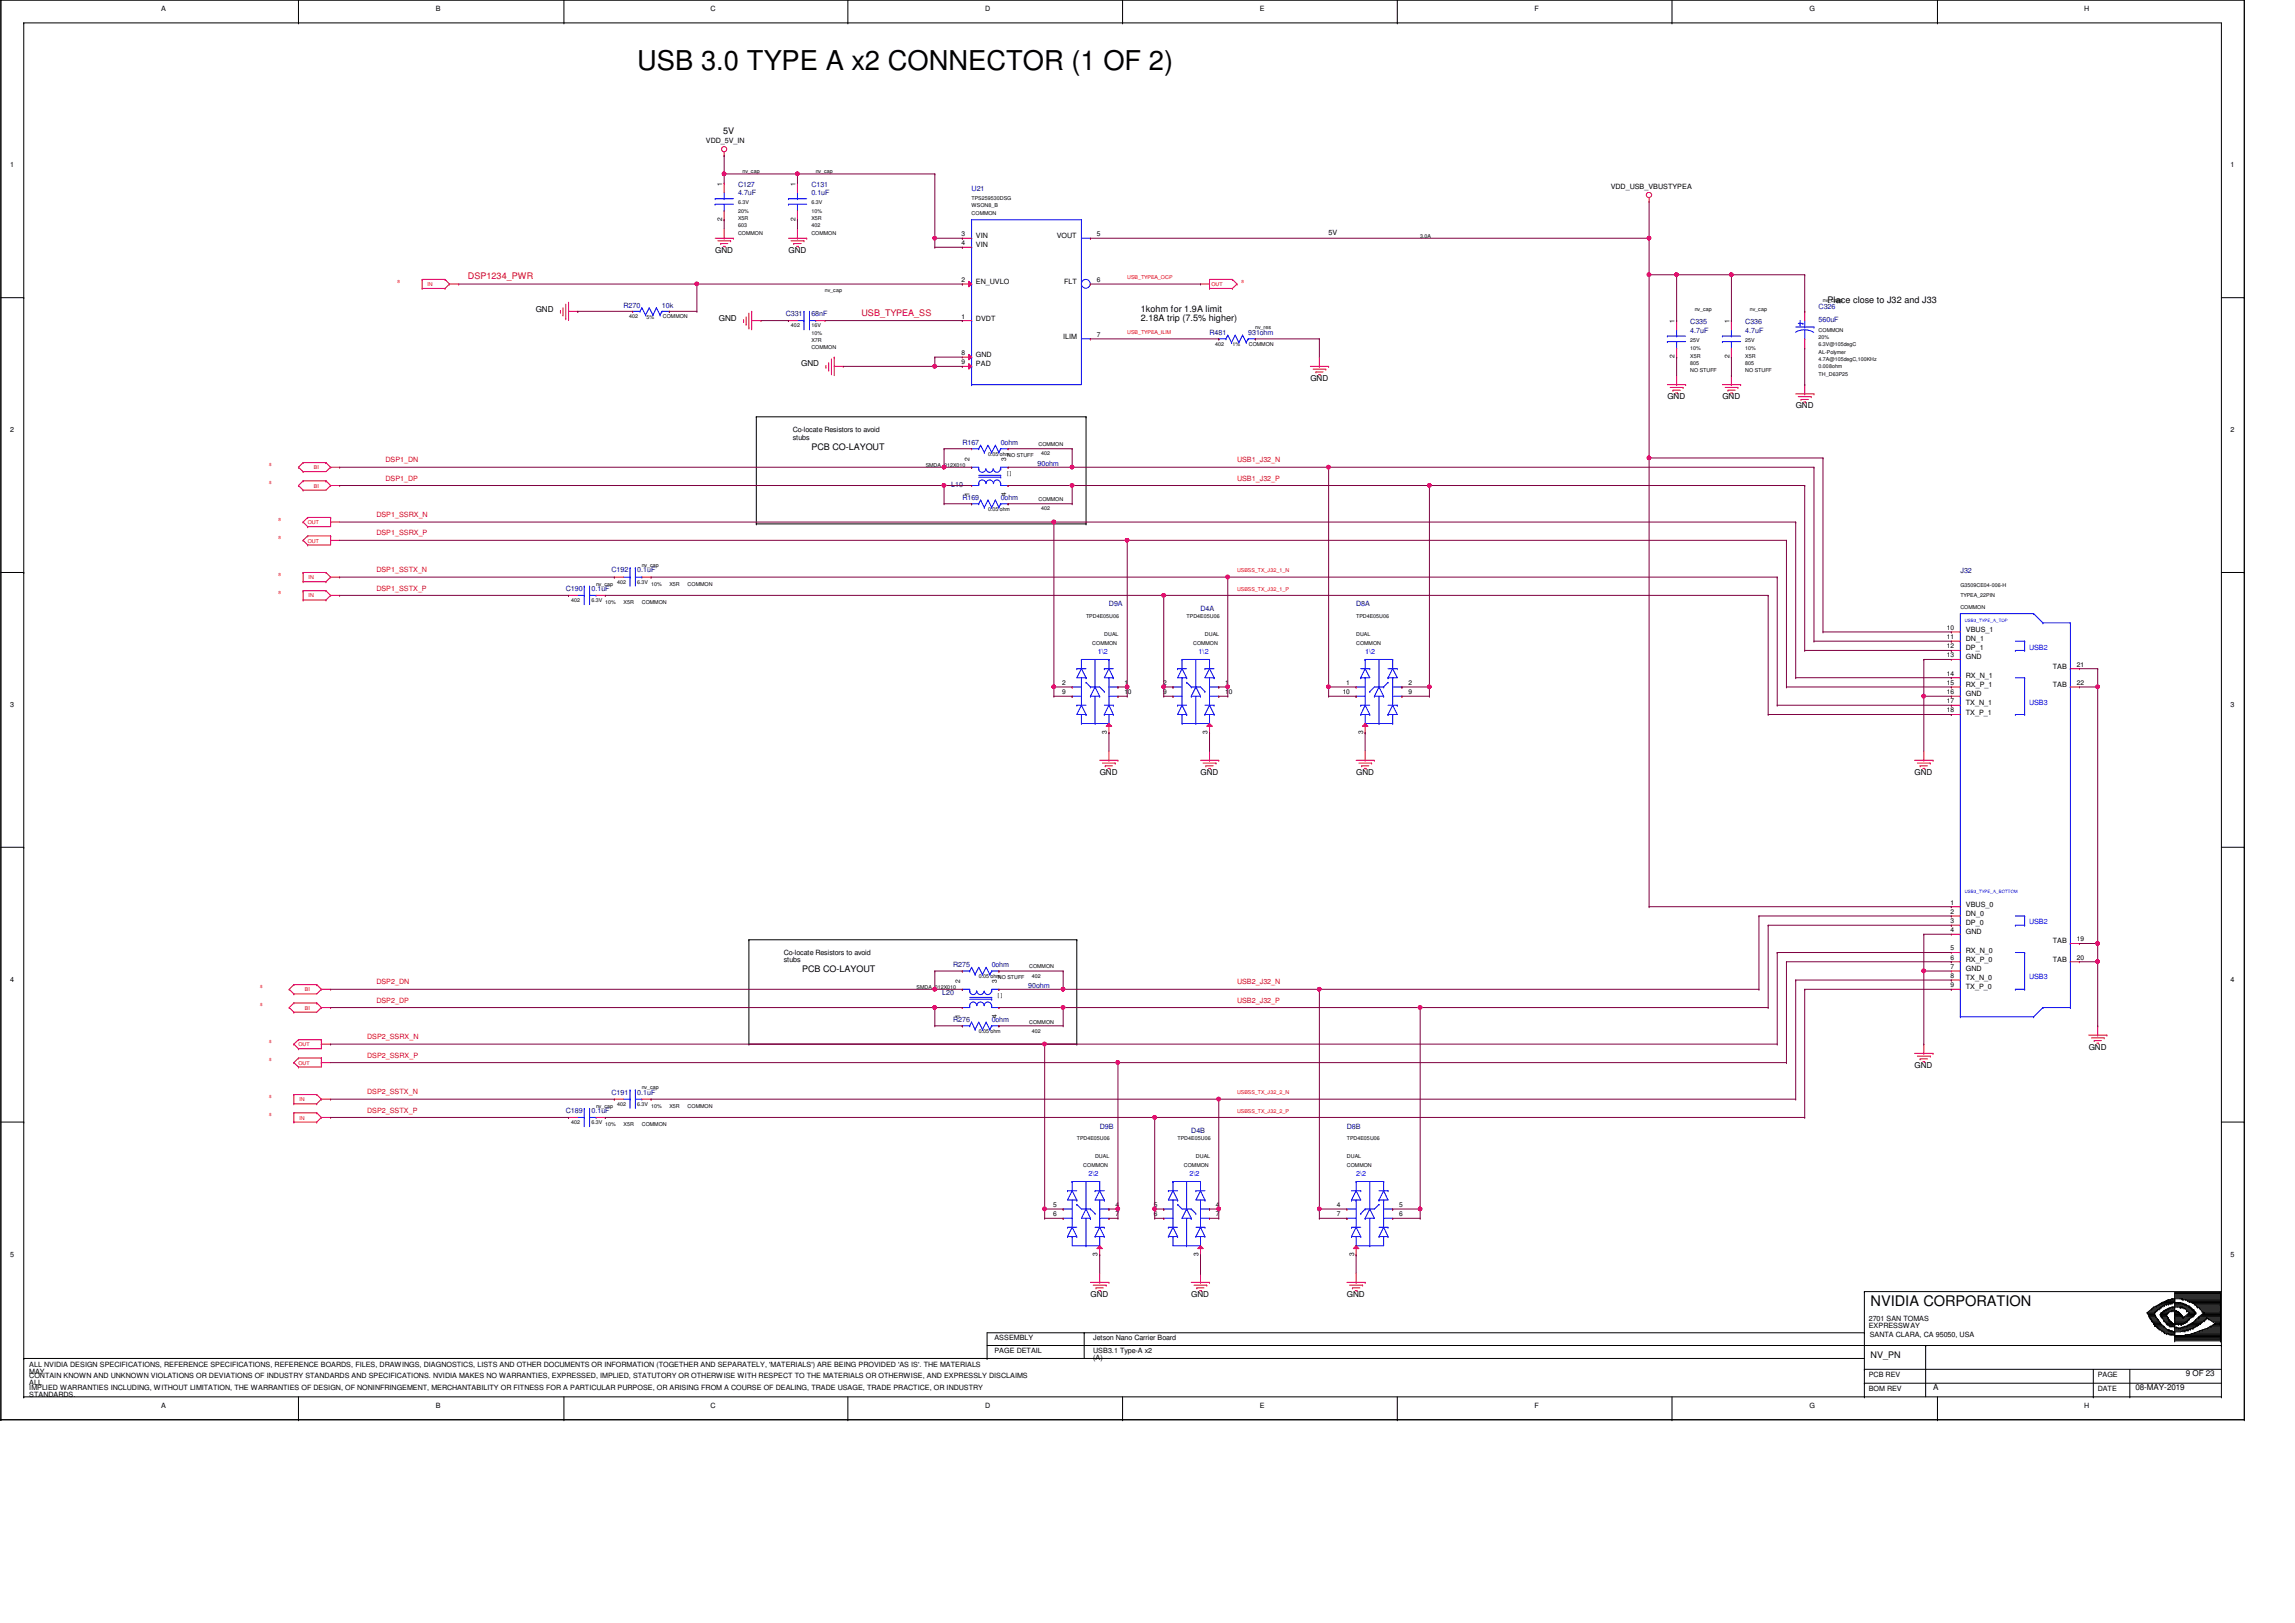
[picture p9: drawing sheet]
<svg xmlns="http://www.w3.org/2000/svg" width="420mm" height="297mm" viewBox="0 0 420 297" stroke-linecap="round" stroke-linejoin="round" font-family="sans-serif">
<defs><g id="words">
<text font-size="5" x="116.7" y="12.9">USB 3.0 TYPE A x2 CONNECTOR (1 OF 2)</text>
<text font-size="2.7" x="342.5" y="239">NVIDIA CORPORATION</text>
<g font-size="1.7">
<text x="132.4" y="24.5">5V</text>
<text x="208.9" y="57.1">1kohm for 1.9A limit</text>
<text x="208.9" y="58.8">2.18A trip (7.5% higher)</text>
<text x="334.6" y="55.5">Place close to J32 and J33</text>
<text x="148.5" y="82.3">PCB CO-LAYOUT</text>
<text x="146.8" y="177.8">PCB CO-LAYOUT</text>
<text x="342.5" y="248.6">NV_PN</text>
</g>
<g font-size="1.7" fill="#f00">
<text x="85.7" y="51.1">DSP1234_PWR</text>
<text x="157.7" y="57.8">USB_TYPEA_SS</text>
</g>
<g font-size="1.5">
<text x="130.9" y="46.3">GND</text>
<text x="144.3" y="46.3">GND</text>
<text x="98.1" y="57">GND</text>
<text x="131.6" y="58.7">GND</text>
<text x="146.7" y="67.1">GND</text>
<text x="239.9" y="69.8">GND</text>
<text x="305.3" y="73.1">GND</text>
<text x="315.3" y="73.1">GND</text>
<text x="328.7" y="74.8">GND</text>
<text x="201.3" y="141.8">GND</text>
<text x="219.8" y="141.8">GND</text>
<text x="248.3" y="141.8">GND</text>
<text x="350.5" y="141.8">GND</text>
<text x="350.5" y="195.5">GND</text>
<text x="382.4" y="192.1">GND</text>
<text x="199.6" y="237.4">GND</text>
<text x="218.1" y="237.4">GND</text>
<text x="246.6" y="237.4">GND</text>
<text x="400.2" y="251.8">9 OF 23</text>
<text x="353.9" y="254.3">A</text>
<text x="390.9" y="254.3">08-MAY-2019</text>
</g>
<g font-size="1.3">
<text x="29.5" y="2">A</text>
<text x="79.8" y="2">B</text>
<text x="130.1" y="2">C</text>
<text x="180.4" y="2">D</text>
<text x="230.7" y="2">E</text>
<text x="281" y="2">F</text>
<text x="331.2" y="2">G</text>
<text x="381.5" y="2">H</text>
<text x="129.2" y="26.2">VDD_5V_IN</text>
<text x="1.9" y="30.5">1</text>
<text x="294.9" y="34.5">VDD_USB_VBUSTYPEA</text>
<text x="408.4" y="30.5">1</text>
<text x="178.7" y="43.6">VIN</text>
<text x="178.7" y="45.3">VIN</text>
<text x="193.5" y="43.6">VOUT</text>
<text x="243.2" y="43.1">5V</text>
<text x="178.7" y="52">EN_UVLO</text>
<text x="194.8" y="52">FLT</text>
<text x="178.7" y="58.7">DVDT</text>
<text x="178.7" y="65.4">GND</text>
<text x="194.6" y="62">ILIM</text>
<text x="178.7" y="67.1">PAD</text>
<text x="1.9" y="79.1">2</text>
<text x="145.1" y="79.1">Co-locate Resistors to avoid</text>
<text x="145.1" y="80.5">stubs</text>
<text x="408.4" y="79.1">2</text>
<text x="359.9" y="115.7">VBUS_1</text>
<text x="359.9" y="117.3">DN_1</text>
<text x="359.9" y="119">DP_1</text>
<text x="359.9" y="120.7">GND</text>
<text x="359.9" y="124.1">RX_N_1</text>
<text x="359.9" y="125.7">RX_P_1</text>
<text x="375.8" y="122.4">TAB</text>
<text x="375.8" y="125.7">TAB</text>
<text x="1.9" y="129.4">3</text>
<text x="359.9" y="127.4">GND</text>
<text x="359.9" y="129.1">TX_N_1</text>
<text x="359.9" y="130.8">TX_P_1</text>
<text x="408.4" y="129.4">3</text>
<text x="359.9" y="166">VBUS_0</text>
<text x="359.9" y="167.6">DN_0</text>
<text x="359.9" y="169.3">DP_0</text>
<text x="359.9" y="171">GND</text>
<text x="375.8" y="172.7">TAB</text>
<text x="1.9" y="179.7">4</text>
<text x="143.5" y="174.7">Co-locate Resistors to avoid</text>
<text x="143.5" y="176.1">stubs</text>
<text x="359.9" y="174.4">RX_N_0</text>
<text x="359.9" y="176">RX_P_0</text>
<text x="359.9" y="177.7">GND</text>
<text x="359.9" y="179.4">TX_N_0</text>
<text x="375.8" y="176">TAB</text>
<text x="408.4" y="179.7">4</text>
<text x="359.9" y="181.1">TX_P_0</text>
<text x="1.9" y="230">5</text>
<text x="408.4" y="230">5</text>
<text x="182.1" y="245.3">ASSEMBLY</text>
<text x="200.1" y="245.3">Jetson Nano Carrier Board</text>
<text x="342.1" y="241.8">2701 SAN TOMAS</text>
<text x="342.1" y="243.1">EXPRESSWAY</text>
<text x="342.3" y="244.8">SANTA CLARA, CA 95050, USA</text>
<text x="5.4" y="250.1">ALL NVIDIA DESIGN SPECIFICATIONS, REFERENCE SPECIFICATIONS, REFERENCE BOARDS, FILES, DRAWINGS, DIAGNOSTICS, LISTS AND OTHER DOCUMENTS OR INFORMATION (TOGETHER AND SEPARATELY, 'MATERIALS') ARE BEING PROVIDED 'AS IS'. THE MATERIALS</text>
<text x="5.4" y="251.5">MAY</text>
<text x="182.1" y="247.6">PAGE DETAIL</text>
<text x="200.1" y="247.6">USB3.1 Type-A x2</text>
<text x="200.1" y="249">(A)</text>
<text x="342.1" y="252">PCB REV</text>
<text x="384" y="252">PAGE</text>
<text x="5.4" y="252.1">CONTAIN KNOWN AND UNKNOWN VIOLATIONS OR DEVIATIONS OF INDUSTRY STANDARDS AND SPECIFICATIONS. NVIDIA MAKES NO WARRANTIES, EXPRESSED, IMPLIED, STATUTORY OR OTHERWISE WITH RESPECT TO THE MATERIALS OR OTHERWISE, AND EXPRESSLY DISCLAIMS</text>
<text x="5.4" y="253.5">ALL</text>
<text x="5.4" y="254.3">IMPLIED WARRANTIES INCLUDING, WITHOUT LIMITATION, THE WARRANTIES OF DESIGN, OF NONINFRINGEMENT, MERCHANTABILITY OR FITNESS FOR A PARTICULAR PURPOSE, OR ARISING FROM A COURSE OF DEALING, TRADE USAGE, TRADE PRACTICE, OR INDUSTRY</text>
<text x="5.4" y="255.7">STANDARDS.</text>
<text x="29.5" y="257.7">A</text>
<text x="79.8" y="257.7">B</text>
<text x="130.1" y="257.7">C</text>
<text x="180.4" y="257.7">D</text>
<text x="230.7" y="257.7">E</text>
<text x="281" y="257.7">F</text>
<text x="331.2" y="257.7">G</text>
<text x="342.1" y="254.5">BOM REV</text>
<text x="381.5" y="257.7">H</text>
<text x="384" y="254.5">DATE</text>
</g>
<g font-size="1.3" fill="#000080">
<text x="135.1" y="34.2">C127</text>
<text x="135.1" y="35.7">4.7uF</text>
<text x="148.5" y="34.2">C131</text>
<text x="148.5" y="35.7">0.1uF</text>
<text x="177.9" y="34.9">U21</text>
<text x="114.2" y="56.3">R270</text>
<text x="121.2" y="56.3">10k</text>
<text x="143.8" y="57.8">C331</text>
<text x="148.5" y="57.8">68nF</text>
<text x="309.4" y="59.4">C335</text>
<text x="319.5" y="59.4">C336</text>
<text x="332.9" y="56.5">C326</text>
<text x="332.9" y="58.8">560uF</text>
<text x="221.4" y="61.4">R481</text>
<text x="228.5" y="61.4">931ohm</text>
<text x="309.4" y="60.9">4.7uF</text>
<text x="319.5" y="60.9">4.7uF</text>
<text x="176.2" y="81.5">R167</text>
<text x="183.2" y="81.5">0ohm</text>
<text x="174.1" y="89.2">L10</text>
<text x="189.9" y="85.3">90ohm</text>
<text x="176.2" y="91.5">R169</text>
<text x="183.2" y="91.5">0ohm</text>
<text x="112" y="104.8">C192</text>
<text x="116.7" y="104.8">0.1uF</text>
<text x="358.9" y="104.9">J32</text>
<text x="103.6" y="108.1">C190</text>
<text x="108.3" y="108.1">0.1uF</text>
<text x="203" y="111">D9A</text>
<text x="219.8" y="111.8">D4A</text>
<text x="248.3" y="111">D8A</text>
<text x="174.5" y="177">R275</text>
<text x="181.6" y="177">0ohm</text>
<text x="172.5" y="182.1">L20</text>
<text x="188.2" y="180.9">90ohm</text>
<text x="174.5" y="187.1">R276</text>
<text x="181.6" y="187.1">0ohm</text>
<text x="103.6" y="203.7">C189</text>
<text x="108.3" y="203.7">0.1uF</text>
<text x="112" y="200.3">C191</text>
<text x="116.7" y="200.3">0.1uF</text>
<text x="201.3" y="206.5">D9B</text>
<text x="218.1" y="207.4">D4B</text>
<text x="246.6" y="206.5">D8B</text>
</g>
<g font-size="1.3" fill="#f00">
<text x="70.6" y="84.6">DSP1_DN</text>
<text x="70.6" y="88">DSP1_DP</text>
<text x="226.5" y="84.6">USB1_J32_N</text>
<text x="226.5" y="88">USB1_J32_P</text>
<text x="68.9" y="94.7">DSP1_SSRX_N</text>
<text x="68.9" y="98">DSP1_SSRX_P</text>
<text x="68.9" y="104.7">DSP1_SSTX_N</text>
<text x="68.9" y="108.1">DSP1_SSTX_P</text>
<text x="68.9" y="180.2">DSP2_DN</text>
<text x="68.9" y="183.5">DSP2_DP</text>
<text x="226.5" y="180.2">USB2_J32_N</text>
<text x="226.5" y="183.5">USB2_J32_P</text>
<text x="67.2" y="190.2">DSP2_SSRX_N</text>
<text x="67.2" y="193.6">DSP2_SSRX_P</text>
<text x="67.2" y="200.3">DSP2_SSTX_N</text>
<text x="67.2" y="203.6">DSP2_SSTX_P</text>
</g>
<g font-size="1.3" fill="#00f">
<text x="201" y="119.7">1\2</text>
<text x="219.4" y="119.7">1\2</text>
<text x="249.9" y="119.7">1\2</text>
<text x="371.5" y="118.9">USB2</text>
<text x="371.5" y="128.9">USB3</text>
<text x="371.5" y="169.2">USB2</text>
<text x="371.5" y="179.2">USB3</text>
<text x="199.3" y="215.3">2\2</text>
<text x="217.8" y="215.3">2\2</text>
<text x="248.3" y="215.3">2\2</text>
</g>
<g font-size="1.2">
<text x="132.2" y="34" transform="rotate(-90 132.2 34)">1</text>
<text x="145.6" y="34" transform="rotate(-90 145.6 34)">1</text>
<text x="132.2" y="40.4" transform="rotate(-90 132.2 40.4)">2</text>
<text x="145.6" y="40.4" transform="rotate(-90 145.6 40.4)">2</text>
<text x="176.1" y="43.2">3</text>
<text x="176.1" y="44.9">4</text>
<text x="200.8" y="43.2">5</text>
<text x="176.1" y="51.6">2</text>
<text x="200.8" y="51.6">6</text>
<text x="176.1" y="58.3">1</text>
<text x="306.6" y="59.2" transform="rotate(-90 306.6 59.2)">1</text>
<text x="316.6" y="59.2" transform="rotate(-90 316.6 59.2)">1</text>
<text x="176.1" y="65">8</text>
<text x="200.8" y="61.6">7</text>
<text x="306.6" y="65.6" transform="rotate(-90 306.6 65.6)">2</text>
<text x="316.6" y="65.6" transform="rotate(-90 316.6 65.6)">2</text>
<text x="176.1" y="66.7">9</text>
<text x="177.5" y="84.3" transform="rotate(-90 177.5 84.3)">2</text>
<text x="184.2" y="84.3" transform="rotate(-90 184.2 84.3)">3</text>
<text x="177.5" y="90.7" transform="rotate(-90 177.5 90.7)">1</text>
<text x="184.2" y="90.7" transform="rotate(-90 184.2 90.7)">4</text>
<text x="356.4" y="115.3">10</text>
<text x="356.4" y="117">11</text>
<text x="356.4" y="118.7">12</text>
<text x="194.5" y="125.3">2</text>
<text x="205.9" y="125.3">1</text>
<text x="212.9" y="125.3">2</text>
<text x="224.3" y="125.3">1</text>
<text x="246.5" y="125.3">1</text>
<text x="257.8" y="125.3">2</text>
<text x="356.4" y="120.3">13</text>
<text x="356.4" y="123.7">14</text>
<text x="356.4" y="125.3">15</text>
<text x="380.2" y="122">21</text>
<text x="380.2" y="125.3">22</text>
<text x="194.5" y="127">9</text>
<text x="205.9" y="127">10</text>
<text x="212.9" y="127">9</text>
<text x="224.3" y="127">10</text>
<text x="245.8" y="127">10</text>
<text x="257.8" y="127">9</text>
<text x="356.4" y="127">16</text>
<text x="356.4" y="128.7">17</text>
<text x="356.4" y="130.4">18</text>
<text x="202.6" y="134.3" transform="rotate(-90 202.6 134.3)">3</text>
<text x="221.1" y="134.3" transform="rotate(-90 221.1 134.3)">3</text>
<text x="249.5" y="134.3" transform="rotate(-90 249.5 134.3)">3</text>
<text x="357.1" y="165.6">1</text>
<text x="357.1" y="167.3">2</text>
<text x="357.1" y="169">3</text>
<text x="357.1" y="170.6">4</text>
<text x="357.1" y="173.9">5</text>
<text x="380.2" y="172.3">19</text>
<text x="175.8" y="179.9" transform="rotate(-90 175.8 179.9)">2</text>
<text x="182.5" y="179.9" transform="rotate(-90 182.5 179.9)">3</text>
<text x="357.1" y="175.6">6</text>
<text x="357.1" y="177.3">7</text>
<text x="357.1" y="179">8</text>
<text x="380.2" y="175.6">20</text>
<text x="357.1" y="180.7">9</text>
<text x="175.8" y="186.3" transform="rotate(-90 175.8 186.3)">1</text>
<text x="182.5" y="186.3" transform="rotate(-90 182.5 186.3)">4</text>
<text x="192.8" y="220.9">5</text>
<text x="204.2" y="220.9">4</text>
<text x="211.2" y="220.9">5</text>
<text x="222.6" y="220.9">4</text>
<text x="244.8" y="220.9">4</text>
<text x="256.1" y="220.9">5</text>
<text x="192.8" y="222.6">6</text>
<text x="204.2" y="222.6">7</text>
<text x="211.2" y="222.6">6</text>
<text x="222.6" y="222.6">7</text>
<text x="244.8" y="222.6">7</text>
<text x="256.1" y="222.6">6</text>
<text x="200.9" y="229.9" transform="rotate(-90 200.9 229.9)">3</text>
<text x="219.4" y="229.9" transform="rotate(-90 219.4 229.9)">3</text>
<text x="247.9" y="229.9" transform="rotate(-90 247.9 229.9)">3</text>
</g>
<g font-size="1">
<text x="136" y="31.7">nv_cap</text>
<text x="149.3" y="31.7">nv_cap</text>
<text x="135.1" y="41.6">603</text>
<text x="135.1" y="40.3">X5R</text>
<text x="135.1" y="37.4">6.3V</text>
<text x="135.1" y="38.9">20%</text>
<text x="148.5" y="37.4">6.3V</text>
<text x="148.5" y="41.6">402</text>
<text x="148.5" y="40.3">X5R</text>
<text x="148.5" y="38.9">10%</text>
<text x="177.9" y="39.3">COMMON</text>
<text x="177.9" y="37.9">WSON8_B</text>
<text x="177.9" y="36.6">TPS259530DSG</text>
<text x="135.1" y="43">COMMON</text>
<text x="148.5" y="43">COMMON</text>
<text x="260" y="43.5">3.0A</text>
<text x="151" y="53.5">nv_cap</text>
<text x="115.2" y="58.2">402</text>
<text x="118.4" y="58.4">5%</text>
<text x="121.4" y="58.2">COMMON</text>
<text x="144.8" y="59.9">402</text>
<text x="148.5" y="59.9">16V</text>
<text x="310.3" y="56.9">nv_cap</text>
<text x="320.4" y="56.9">nv_cap</text>
<text x="333.7" y="55.2">nv_capp</text>
<text x="148.5" y="63.9">COMMON</text>
<text x="148.5" y="62.6">X7R</text>
<text x="148.5" y="61.3">10%</text>
<text x="222.5" y="63.2">402</text>
<text x="225.6" y="63.4">1%</text>
<text x="228.6" y="63.2">COMMON</text>
<text x="229.8" y="60.2">nv_res</text>
<text x="309.4" y="62.6">25V</text>
<text x="309.4" y="64.1">10%</text>
<text x="309.4" y="65.4">X5R</text>
<text x="319.5" y="62.6">25V</text>
<text x="319.5" y="64.1">10%</text>
<text x="319.5" y="65.4">X5R</text>
<text x="332.9" y="60.7">COMMON</text>
<text x="332.9" y="64.8">AL-Polymer</text>
<text x="332.9" y="63.4">6.3V@105degC</text>
<text x="332.9" y="62.1">20%</text>
<text x="309.4" y="68.1">NO STUFF</text>
<text x="309.4" y="66.8">805</text>
<text x="319.5" y="68.1">NO STUFF</text>
<text x="319.5" y="66.8">805</text>
<text x="332.9" y="68.8">TH_D63P25</text>
<text x="332.9" y="67.4">0.008ohm</text>
<text x="332.9" y="66.1">4.7A@105degC,100KHz</text>
<text x="180.9" y="83.5">0.05 ohm</text>
<text x="184.4" y="83.7">NO STUFF</text>
<text x="190.1" y="81.7">COMMON</text>
<text x="190.6" y="83.4">402</text>
<text x="169.5" y="85.4">SMDA_012X010</text>
<text x="184.4" y="86.9">[ ]</text>
<text x="180.9" y="93.6">0.05 ohm</text>
<text x="190.1" y="91.7">COMMON</text>
<text x="190.6" y="93.4">402</text>
<text x="109.1" y="107.2">nv_cap</text>
<text x="113" y="106.8">402</text>
<text x="116.7" y="106.8">6.3V</text>
<text x="117.5" y="103.8">nv_cap</text>
<text x="119.2" y="107.2">10%</text>
<text x="122.5" y="107.2">X5R</text>
<text x="125.9" y="107.2">COMMON</text>
<text x="358.9" y="107.4">G3509CE04-006-H</text>
<text x="104.6" y="110.2">402</text>
<text x="108.3" y="110.2">6.3V</text>
<text x="110.8" y="110.5">10%</text>
<text x="114.2" y="110.5">X5R</text>
<text x="117.5" y="110.5">COMMON</text>
<text x="198.8" y="113">TPD4E05U06</text>
<text x="217.2" y="113">TPD4E05U06</text>
<text x="248.3" y="113">TPD4E05U06</text>
<text x="358.9" y="111.4">COMMON</text>
<text x="358.9" y="109.3">TYPEA_22PIN</text>
<text x="200" y="118.1">COMMON</text>
<text x="202.2" y="116.4">DUAL</text>
<text x="218.4" y="118.1">COMMON</text>
<text x="220.6" y="116.4">DUAL</text>
<text x="248.3" y="118.1">COMMON</text>
<text x="248.3" y="116.4">DUAL</text>
<text x="179.2" y="179.1">0.05 ohm</text>
<text x="182.7" y="179.2">NO STUFF</text>
<text x="188.4" y="177.2">COMMON</text>
<text x="188.9" y="178.9">402</text>
<text x="167.8" y="180.9">SMDA_012X010</text>
<text x="182.7" y="182.5">[ ]</text>
<text x="179.2" y="189.1">0.05 ohm</text>
<text x="188.4" y="187.3">COMMON</text>
<text x="188.9" y="189">402</text>
<text x="109.1" y="202.7">nv_cap</text>
<text x="113" y="202.4">402</text>
<text x="116.7" y="202.4">6.3V</text>
<text x="117.5" y="199.4">nv_cap</text>
<text x="119.2" y="202.7">10%</text>
<text x="122.5" y="202.7">X5R</text>
<text x="125.9" y="202.7">COMMON</text>
<text x="104.6" y="205.7">402</text>
<text x="108.3" y="205.7">6.3V</text>
<text x="110.8" y="206.1">10%</text>
<text x="114.2" y="206.1">X5R</text>
<text x="117.5" y="206.1">COMMON</text>
<text x="197.1" y="208.6">TPD4E05U06</text>
<text x="215.6" y="208.6">TPD4E05U06</text>
<text x="246.6" y="208.6">TPD4E05U06</text>
<text x="198.3" y="213.6">COMMON</text>
<text x="200.5" y="212">DUAL</text>
<text x="216.7" y="213.6">COMMON</text>
<text x="218.9" y="212">DUAL</text>
<text x="246.6" y="213.6">COMMON</text>
<text x="246.6" y="212">DUAL</text>
</g>
<g font-size="1" fill="#f00">
<text x="78.3" y="52.4">IN</text>
<text x="206.4" y="51.1">USB_TYPEA_OCP</text>
<text x="221.8" y="52.4">OUT</text>
<text x="206.4" y="61.1">USB_TYPEA_ILIM</text>
<text x="57.5" y="89.2">BI</text>
<text x="57.5" y="85.9">BI</text>
<text x="56.3" y="95.9">OUT</text>
<text x="56.3" y="99.3">OUT</text>
<text x="56.5" y="106">IN</text>
<text x="226.5" y="104.7">USBSS_TX_J32_1_N</text>
<text x="56.5" y="109.3">IN</text>
<text x="226.5" y="108.1">USBSS_TX_J32_1_P</text>
<text x="55.8" y="184.8">BI</text>
<text x="55.8" y="181.4">BI</text>
<text x="54.6" y="191.5">OUT</text>
<text x="54.6" y="194.9">OUT</text>
<text x="54.8" y="201.5">IN</text>
<text x="226.5" y="200.3">USBSS_TX_J32_2_N</text>
<text x="226.5" y="203.6">USBSS_TX_J32_2_P</text>
<text x="54.8" y="204.9">IN</text>
</g>
<g font-size=".8" fill="#f00">
<text x="72.8" y="51.7">8</text>
<text x="227.3" y="51.7">8</text>
<text x="49.3" y="88.6">8</text>
<text x="49.3" y="85.3">8</text>
<text x="51" y="95.3">8</text>
<text x="51" y="98.7">8</text>
<text x="51" y="105.4">8</text>
<text x="51" y="108.7">8</text>
<text x="47.6" y="184.1">8</text>
<text x="47.6" y="180.8">8</text>
<text x="49.3" y="190.9">8</text>
<text x="49.3" y="194.2">8</text>
<text x="49.3" y="200.9">8</text>
<text x="49.3" y="204.3">8</text>
</g>
<g font-size=".8" fill="#00f">
<text x="359.7" y="113.9">USB3_TYPE_A_TOP</text>
<text x="359.7" y="163.4">USB3_TYPE_A_BOTTOM</text>
</g>
</g></defs>
<g fill="none" stroke="#000" stroke-width=".18">
<path d="M.2 0h.1M.2 0h410.7v259.8M.2 0v259.8M4.3 4.2h.1M4.3 4.2h402.4v251.5M4.3 4.2v251.5M54.6 4.2h.1M54.6 0v4.2M103.2 4.2h.1M103.2 0v4.2M155.2 4.2h.1M155.2 0v4.2"/>
<path d="M205.5 4.2h.1M205.5 0v4.2M255.8 4.2h.1M255.8 0v4.2M306.1 4.2h.1M306.1 0v4.2M354.7 4.2h.1M354.7 0v4.2M.2 54.5h4.1M4.3 54.5h.1M406.7 54.5h4.2M410.9 54.5h.1"/>
<path d="M138.5 76.3h.1M138.5 76.3v19.6M138.5 76.3h60.3M198.8 76.3h.1M198.8 76.3v19.6M138.5 95.9h.1M138.5 95.9h60.3M198.8 95.9h.1M.2 104.8h4.1M4.3 104.8h.1M406.7 104.8h4.2M410.9 104.8h.1"/>
<path d="M.2 155.1h4.1M4.3 155.1h.1M406.7 155.1h4.2M410.9 155.1h.1M137.1 172h.1M137.1 172v19.1M137.1 172h60M197.1 172h.1M197.1 172v19.1M137.1 191.1h.1M137.1 191.1h60M197.1 191.1h.1"/>
<path d="M.2 205.4h4.1M4.3 205.4h.1M406.7 205.4h4.2M410.9 205.4h.1M341.3 236.4h.1M341.3 236.4h65.4M341.3 236.4v19.3M393.6 239.9h1.2M393.8 239.7h1.2M393.9 239.6h.1M393.9 239.6h1.2M393.9 239.6l-.8 .6"/>
<path d="M394.1 239.4h1.4M394.3 239.2h.1M394.3 239.2l-.4 .4M394.5 239.2h1.1M394.6 239.1h1.4M394.8 239.9h.1M394.8 239.1h.1M394.8 239.1l-.5 .1M395 239.7h.1M395 238.9h1.3M395 239.7l-.5 .5M395.1 239.6h.1"/>
<path d="M395.3 238.7h.1M395.3 239.6h.1M395.3 238.7h1.6M395.3 238.7l-.5 .4M395.3 239.6l-.3 .1M395.5 239.4h.1M395.5 238.5h2.1M395.6 238.5h.1M395.6 239.2h.1M395.6 238.5l-.3 .2M395.6 239.2l-.3 .4M395.8 238.4h.1"/>
<path d="M395.8 238.4l-.2 .1M396 239.1h.1M396 238.4h3.1M396.1 239.9h.1M396.1 239.9l-.3 .3M396.3 238.9h.1M396.3 239.9h.1M396.3 238.2h.1M396.3 239.9h2.2M396.3 238.2h1.8M396.3 238.2l-.5 .2M396.3 238.9l-.7 .3"/>
<path d="M396.4 239.7h.1M396.4 239.7l-.3 .2M396.6 238.7h.1M396.6 239.7h.1M396.6 238h.1M396.6 239.7h1.5M396.6 238h1.5M396.6 238.7l-.3 .2M396.8 239.6h.1M396.9 239.6h.1M396.9 237.9h.1M396.9 238.7h.1"/>
<path d="M396.9 239.6h1.2M396.9 237.9h1.2M396.9 237.9l-.6 .3M397.1 239.4h.1M397.1 239.4l-.7 .3M397.3 238.5h.1M397.3 239.4h.1M397.3 237.9h.1M397.3 239.4h.8M397.3 238.5l-.4 .2M397.6 239.2h.1M397.6 237.7h.1"/>
<path d="M397.6 239.9h.1M397.6 238.5h.1M397.6 239.2h3.2M397.6 237.7h8.9M397.6 239.2l-.5 .2M397.6 237.7l-.3 .2M397.6 239.9l-.7 .3M397.8 239.2h.1M397.8 237.7h.1M398 239.9h.1M398.1 237.9h.1M398.1 238h.1"/>
<path d="M398.1 238.2h.1M398.1 238.4h.1M398.1 239.2h.1M398.1 237.7h.1M398.1 237.4h8.4M398.1 236.7h8.4M398.1 237.5h8.4M398.1 237h8.4M398.1 236.9h8.4M398.1 237.2h8.4M398.1 239.1h2.5M398.1 238.7h2.1"/>
<path d="M398.1 238.5h1.6M398.1 238.9h2.2M398.1 238.4l-.5 .1M398.3 239.9h.1M398.5 239.9h.1M398.5 239.9l.1 .2M398.8 238.4h.1M399.1 239.2h.1M399.1 238.4h.1M399.1 238.4l.6 .1M399.5 239.2h.1M399.5 237.7h.1"/>
<path d="M399.5 239.2l.7 .4 .1 .3M399.5 237.7l.2 .2M399.7 238.5h.1M399.7 237.9h.1M399.7 237.9h6.8M399.7 238.5l.3 .2M399.8 239.4h.1M399.8 239.4h1.3M400 238.7h.1M400 239.6h1.3M400.2 237.9h.1M400.2 238.7h.1"/>
<path d="M400.2 237.9l.3 .1M400.2 238.7l.1 .2M400.3 238.9h.1M400.3 239.9h.1M400.3 239.7h1.3M400.3 239.9l.5 .3M400.3 238.9l.5 .2M400.5 238h.1M400.5 239.9h1.1M400.5 238h6M400.5 238l1.3 .7M400.6 239.1h.1"/>
<path d="M400.8 239.2h.1M400.8 238.2h.1M400.8 239.1h.1M400.8 238.2h5.7M400.8 239.1l.7 .6M401 239.2h.1M401.1 239.4h.1M401.1 238.4h5.4M401.3 239.6h.1M401.5 239.7h.1M401.5 238.5h5M401.6 239.9h.1"/>
<path d="M401.6 239.7h.1M401.6 239.9l.4 .3M401.6 239.7v.2M401.8 238.7h.1M401.8 238.7h4.7M401.8 238.7l.5 .5M402 238.9h4.5M402.2 239.1h.1M402.3 239.2h.1M402.3 239.1h4.2M402.3 239.2l.4 .2M402.5 239.2h4"/>
<path d="M402.7 239.4h.1M402.7 239.4h3.8M402.7 239.4l.5 .7M402.8 239.6h3.7M403 239.7h3.5M403.2 239.9h3.3M406.5 237.9h.1M406.5 237.7h.1M406.5 238.2h.1M406.5 238h.1M406.5 237.4h.1M406.5 236.7h.1"/>
<path d="M406.5 237.5h.1M406.5 237h.1M406.5 236.9h.1M406.5 237.2h.1M406.5 239.2h.1M406.5 239.1h.1M406.5 238.7h.1M406.5 238.5h.1M406.5 238.9h.1M406.5 238.4h.1M406.5 236.6h.1M406.5 239.7h.1"/>
<path d="M406.5 239.9h.1M406.5 239.6h.1M406.5 239.4h.1M406.5 236.6h-8.4v8.8M406.5 236.6v8.8M.2 259.8h.1M.2 259.8h410.7M4.3 255.7h.1M4.3 248.6h.1M4.3 255.7h402.4M4.3 248.6h337M54.6 259.8h.1"/>
<path d="M54.6 255.7v4.1M103.2 259.8h.1M103.2 255.7v4.1M155.2 259.8h.1M155.2 255.7v4.1M180.7 248.6h.1M180.7 246.3h226M198.5 243.9h.1M198.5 243.9v4.7M205.5 259.8h.1M205.5 255.7v4.1M255.8 259.8h.1"/>
<path d="M255.8 255.7v4.1M306.1 259.8h.1M306.1 255.7v4.1M341.3 253.2h.1M341.3 250.6h.1M341.3 243.9h.1M341.3 255.7h.1M341.3 243.9h-160.6v4.7M341.3 253.2h65.4M341.3 250.6h65.4M352.5 246.3h.1M352.5 246.3v9.4"/>
<path d="M354.7 259.8h.1M354.7 255.7v4.1M383.2 255.7h.1M383.2 250.6v5.1M389.9 255.7h.1M389.9 250.6v5.1M393.1 240.2h.1M393.1 240.2h1.4M393.1 240.2l.3 .7M393.3 240.6h1.2M393.3 240.4h1.2M393.4 240.9h.1"/>
<path d="M393.4 240.9h1.2M393.4 240.1h1.2M393.4 240.7h1.2M393.4 240.9l.4 .5M393.6 241.2h.1M393.6 241h.1M393.6 241h1.2M393.6 241.2h1.2M393.8 241.4h.1M393.8 241.4h1.2M393.8 241.4l.1 .3M393.9 241.6h.1"/>
<path d="M393.9 241.7h.1M393.9 241.7h1.2M393.9 241.6h1.2M393.9 241.7l.4 .5M394.1 241.9h.1M394.1 241.9h1.2M394.3 242.2h.1M394.3 242.1h.1M394.3 242.2h1.3M394.3 242.1h1.2M394.3 242.2l.2 .4M394.5 240.2h.1"/>
<path d="M394.5 240.4h.1M394.5 240.6h.1M394.5 242.4h.1M394.5 242.6h.1M394.5 242.4h1.3M394.5 242.6l.5 .3M394.5 240.2v.4M394.5 240.6l.1 .1M394.6 240.1h.1M394.6 240.7h.1M394.6 240.9h.1M394.6 242.6h.1"/>
<path d="M394.6 242.6h1.2M394.6 240.7v.2M394.6 240.9l.4 .5M394.8 242.7h.1M394.8 242.7h1.3M395 242.9h.1M395 241.4h.1M395 242.9h1.3M395 242.9l.3 .3M395 241.4l.1 .2M395.1 243.1h.1M395.1 241.6h.1"/>
<path d="M395.1 243.1h1.3M395.1 241.6l.4 .5M395.3 243.2h.1M395.3 243.2l.5 .4M395.5 243.2h.1M395.5 240.6h.1M395.5 242.1h.1M395.5 240.6h1.1M395.5 243.2h1.1M395.5 242.1l.1 .3 .5 .3M395.6 240.9h.1M395.6 240.7h.1"/>
<path d="M395.6 240.6h.1M395.6 240.4h.1M395.6 240.9h1.2M395.6 240.4h1.2M395.6 240.7h1M395.6 243.4h1.5M395.6 240.9l.2 .1M395.6 240.6v.3M395.6 240.4l-.1 .2M395.8 240.2h.1M395.8 241h.1M395.8 243.6h.1"/>
<path d="M395.8 243.6h1.8M395.8 241h1M395.8 241.2h1.1M395.8 241l.3 .7M395.8 243.6l.3 .2M396 240.1h.1M396 240.1h1.3M396 241.4h.9M396.1 241.7h.1M396.1 243.8h.1M396.1 242.7h.1M396.1 241.7h1.2"/>
<path d="M396.1 241.6h1M396.1 241.7l.5 .5M396.1 243.8l.2 .1M396.1 242.7l.5 .5M396.3 243.9h.1M396.3 241.9h1.2M396.3 243.9l.3 .2M396.4 242.1h1.2M396.4 243.9h1.7M396.6 240.7h.1M396.6 242.2h.1M396.6 240.6h.1"/>
<path d="M396.6 244.1h.1M396.6 242.2h1.4M396.6 244.1h1.5M396.6 242.2l.2 .2M396.6 240.6l.2 .4M396.6 243.2l.3 .2M396.8 240.9h.1M396.8 242.4h.1M396.8 240.4h.1M396.8 242.4h2.5M396.8 242.4l.5 .3M396.8 241l.1 .2"/>
<path d="M396.9 241.4h.1M396.9 241.2h.1M396.9 240.2h.1M396.9 244.1h.1M396.9 243.4h.1M396.9 240.2h-1.3v.2M396.9 240.2l-.3 .4M396.9 241.2l.2 .4M396.9 244.1l.4 .2M397.1 243.4h.1M397.1 241.6h.1M397.1 242.6h.1"/>
<path d="M397.1 241.7h.1M397.1 242.6h1M397.1 241.6v.1M397.1 241.7l.4 .2M397.1 243.4l.2 .2M397.3 241.7h.1M397.3 242.7h.1M397.3 244.3h.1M397.3 243.6h.1M397.3 242.7h.8M397.3 244.3h.8M397.5 243.6h.1"/>
<path d="M397.5 241.9h.1M397.5 241.9l.3 .3M397.6 242.7h.1M397.6 242.1h.1M397.6 244.3h.1M397.6 243.6h.1M397.6 242.7l.5 .2M397.6 244.3l.5 .1M397.6 243.6l.4 .2M397.8 242.2h.1M397.8 242.2l.3 .2M398 242.2h.1"/>
<path d="M398 243.8h.1M398.1 240.6h.1M398.1 240.2h.1M398.1 240.1h.1M398.1 243.8h.1M398.1 243.9h.1M398.1 244.1h.1M398.1 244.3h.1M398.1 242.7h.1M398.1 241h.1M398.1 242.4h.1M398.1 242.9h.1"/>
<path d="M398.1 244.4h.1M398.1 241.2h.1M398.1 245.4h.1M398.1 242.9h.4M398.1 242.2h1.6M398.1 240.9h1.4M398.1 240.6h1.2M398.1 240.1h.7M398.1 241.7h2.4M398.1 240.4h1M398.1 240.2h.9M398.1 241.6h2.5"/>
<path d="M398.1 241.9h2.2M398.1 242.1h1.9M398.1 240.7h1.4M398.1 241.4h2.7M398.1 243.6h1.9M398.1 243.2h2.9M398.1 243.1h3.2M398.1 244.6h8.4M398.1 245.2h8.4M398.1 245.1h8.4M398.1 244.9h8.4M398.1 244.8h8.4"/>
<path d="M398.1 243.4h2.5M398.1 241h1.6M398.1 241.2h3M398.1 245.4h8.4M398.1 244.4h8.4M398.5 242.9h.1M398.5 242.9l.3 .2M398.6 240.1h.1M398.6 244.4h.1M398.8 243.1h.1M398.8 240.1h.1M398.8 242.4h.1"/>
<path d="M398.8 240.1l.5 .5M399 240.2h.1M399.1 240.4h.1M399.1 243.1h.1M399.3 240.7h.1M399.3 240.6h.1M399.3 242.4h.1M399.3 240.6v.1M399.5 240.9h.1M399.5 242.9h.1M399.5 242.2h.1M399.5 244.4h.1"/>
<path d="M399.5 240.7h.1M399.5 242.9h2.1M399.5 242.9l-.4 .2M399.5 242.2l-.2 .2M399.5 240.7l.2 .3M399.7 242.2h.1M399.7 241h.1M399.7 242.9h.1M399.7 241.2h.1M399.7 243.6h.1M399.7 243.6l-.6 .2h-3M399.7 241v.2"/>
<path d="M399.8 241h.1M399.8 244.4h.1M399.8 241h1.5M400 242.1h.1M400 243.6h.1M400 242.7h.1M400 242.7h2M400 242.7l-.3 .2M400 242.1l-.3 .1M400.2 244.3h.1M400.2 240.9h1.3M400.2 244.3h6.3"/>
<path d="M400.2 241.9l-.2 .2M400.2 244.3l-.4 .1M400.3 241.9h.1M400.3 242.7h.1M400.3 243.4h.1M400.3 240.7h1.3M400.3 243.4l-.3 .2M400.5 241.7h.1M400.5 243.4h.1M400.5 242.6h.1M400.5 240.6h1.1M400.5 242.6l-.2 .1"/>
<path d="M400.5 241.7l-.2 .2M400.6 241.6h.1M400.6 243.4h.1M400.6 240.1h1.2M400.6 240.4h1.4M400.8 241.4h.1M400.8 242.4h.1M400.8 240.2h.1M400.8 244.3h.1M400.8 240.2h1.2M400.8 242.4h1.7M400.8 240.2l-1.1 1"/>
<path d="M400.8 241.4l-.3 .3M401 243.2h.1M401 243.2l-.4 .2M401.1 242.2h1.7M401.1 244.1h5.4M401.3 243.1h.1M401.3 242.1h1.7M401.5 240.9h.1M401.5 242.1h.1M401.5 243.1h.1M401.5 242.1l-1 .5M401.5 240.9l-.7 .5"/>
<path d="M401.5 243.1l-.5 .1M401.6 242.9h.1M401.6 240.6h.1M401.6 240.7h.1M401.6 241.9h1.6M401.6 240.6l-.1 .3M401.8 240.1h.1M401.8 240.4h.1M401.8 243.9h.1M401.8 241.7h1.7M401.8 243.9h4.7M401.8 240.4l-.2 .2"/>
<path d="M401.8 243.9l-1 .4M402 242.7h.1M402 240.2h.1M402 241.6h.1M402 240.4h.1M402 241.6h1.7M402 240.2v.2M402.2 242.6h.1M402.2 241.4h1.6M402.2 242.6l-.7 .5M402.3 242.6h.1M402.3 243.8h4.2"/>
<path d="M402.5 242.4h.1M402.5 241.2h.1M402.5 241h.1M402.5 241.2h4M402.5 241l-1 1.1M402.7 241h.1M402.7 243.6h.1M402.7 241h3.8M402.7 243.6l-.9 .3M402.8 242.2h.1M402.8 240.9h3.7M402.8 242.2l-.3 .4h-2"/>
<path d="M402.8 243.6h3.7M403 242.1h.1M403 240.7h3.5M403.2 241.9h.1M403.2 243.4h.1M403.2 240.1h.1M403.2 240.6h3.3M403.2 240.1l.3 .1M403.3 240.1h3.2M403.3 240.4h3.2M403.3 243.4h3.2M403.5 241.7h.1"/>
<path d="M403.5 240.2h.1M403.5 240.2h3M403.5 241.7l-.7 .5M403.5 240.2l-1 .8M403.7 241.6h.1M403.7 243.2h.1M403.8 241.4h.1M403.8 243.2h2.7M404 241.2h.1M404 241.2l.4 .2M404 241.2l-.5 .5M404.2 243.1h.1"/>
<path d="M404.2 243.1h2.3M404.2 243.1l-1.5 .5M404.4 241.4h.1M404.4 241.4h2.1M404.4 241.4l1.1 .8M404.5 242.9h2M404.5 241.6h2M404.7 242.7h.1M404.7 242.7h1.8M404.7 242.7l-.5 .4M404.8 242.7h.1M404.8 241.7h1.7"/>
<path d="M405 242.6h1.5M405.2 241.9h1.3M405.2 242.4h1.3M405.5 242.2h.1M405.5 242.2h1M405.5 242.1h1M405.5 242.2l-.7 .5M406.5 241.6h.1M406.5 242.4h.1M406.5 241.9h.1M406.5 242.1h.1M406.5 242.6h.1"/>
<path d="M406.5 241.7h.1M406.5 241.4h.1M406.5 240.1h.1M406.5 243.6h.1M406.5 243.2h.1M406.5 242.9h.1M406.5 243.1h.1M406.5 244.1h.1M406.5 243.9h.1M406.5 243.8h.1M406.5 244.3h.1M406.5 244.6h.1"/>
<path d="M406.5 245.2h.1M406.5 245.1h.1M406.5 244.9h.1M406.5 244.8h.1M406.5 245.4h.1M406.5 242.2h.1M406.5 242.7h.1M406.5 240.7h.1M406.5 240.4h.1M406.5 240.9h.1M406.5 240.6h.1M406.5 243.4h.1"/>
<path d="M406.7 246.3h.1M406.7 255.7h.1M410.9 259.8h.1"/>
</g>
<g fill="none" stroke="#f00" stroke-width=".18">
<path d="M132.6 28.5h.1M132.6 27.8v.7M301.9 36.9h.1M301.9 36.2v.7M77.3 51.1h.1M77.3 52.8h.1M77.3 51.1h4.2M77.3 51.1v1.7M77.3 52.8h4.2M81.5 52.8h.1M81.5 51.1h.1M81.5 51.1l.8 .9"/>
<path d="M82.3 52h.1M82.3 52l-.8 .8M82.3 52h1.7M84 52h.1M102.6 57.1h.1M102.6 56.8v.3M103.1 57.7h.1M103.1 56.3v1.4M103.6 58.3h.1M103.6 55.7v2.6M104.1 55.3h.1M104.1 57h1.7"/>
<path d="M104.1 55.3v3.4M105.8 57h.1M130.9 43.6h3.4M131.4 44.1h2.4M131.9 44.6h.1M131.9 44.6h1.4M132.4 45.1h.3M132.6 43.6h.1M132.6 41.9v1.7M132.7 45.1h.1M133.8 44.1h.1M134.3 43.6h.1"/>
<path d="M136.1 58.8h.1M136.1 58.5v.3M136.6 59.4h.1M136.6 58v1.4M137.1 57.3v2.7M137.6 57h.1M137.6 58.7h1.7M137.6 57v3.4M139.3 58.7h.1M144.3 43.6h3.4M144.8 44.1h2.4M145.3 44.6h.1"/>
<path d="M145.3 44.6h1.4M145.8 45.1h.4M146 43.6h.1M146 41.9v1.7M146.2 45.1h.1M147.2 44.1h.1M147.7 43.6h.1M219.8 52h1.6M221.4 52h.1M221.4 51.1h.1M221.4 52.8h.1M221.4 51.1v1.7"/>
<path d="M221.4 51.1h4.2M221.4 52.8h4.2M225.6 51.1h.1M225.6 52.8h.1M225.6 51.1l.9 .9M226.5 52h.1M226.5 52l-.9 .8M137.1 60h.1M151.2 67.2h.1M151.2 66.9v.3M151.7 67.7h.1M151.7 66.4v1.3"/>
<path d="M152.2 68.4h.1M152.2 65.7v2.7M152.7 65.4h.1M152.7 67.1h1.7M152.7 65.4v3.3M154.4 67.1h.1M239.9 67.1h3.3M240.4 67.6h2.3M240.9 68.1h.1M240.9 68.1h1.3M241.4 68.6h.3M241.5 67.1h.1"/>
<path d="M241.5 65.4v1.7M241.7 68.6h.1M242.7 67.6h.1M243.2 67.1h.1M305.3 70.4h3.3M305.8 70.9h2.3M306.3 71.4h.1M306.3 71.4h1.3M306.8 71.9h.3M306.9 70.4h.1M306.9 68.7v1.7M307.1 71.9h.1"/>
<path d="M308.1 70.9h.1M308.6 70.4h.1M315.3 70.4h3.4M315.8 70.9h2.4M316.3 71.4h.1M316.3 71.4h1.4M316.8 71.9h.3M317 70.4h.1M317 68.7v1.7M317.1 71.9h.1M318.2 70.9h.1M318.7 70.4h.1"/>
<path d="M328.7 72.1h3.4M329.2 72.6h2.4M329.7 73.1h.1M329.7 73.1h1.4M330.2 73.6h.4M330.4 72.1h.1M330.4 70.4v1.7M330.6 73.6h.1M331.6 72.6h.1M332.1 72.1h.1M54.6 88.9h.1M54.6 85.5h.1"/>
<path d="M54.6 88.9l.9 .8M54.6 85.5l.9 .8M55.5 98.9h.1M55.5 95.5h.1M55.5 88h.1M55.5 89.7h.1M55.5 84.7h.1M55.5 86.3h.1M55.5 98.9l.8 .8M55.5 95.5l.8 .9M55.5 88h4.2M55.5 88l-.9 .9"/>
<path d="M55.5 84.7h4.2M55.5 84.7l-.9 .8M56.3 98.1h.1M56.3 99.7h.1M56.3 94.7h.1M56.3 96.4h.1M56.3 98.1h4.2M56.3 98.1l-.8 .8M56.3 94.7h4.2M56.3 94.7l-.8 .8M59.7 88h.1M59.7 84.7h.1"/>
<path d="M59.7 88l.8 .9M59.7 84.7l.8 .8M60.5 98.1h.1M60.5 98.9h.1M60.5 94.7h.1M60.5 95.5h.1M60.5 88.9h.1M60.5 85.5h.1M60.5 94.7v1.7h-4.2M60.5 98.1v1.6h-4.2M60.5 98.9h1.7M60.5 95.5h1.7"/>
<path d="M60.5 88.9h1.7M60.5 88.9l-.8 .8h-4.2M60.5 85.5h1.7M60.5 85.5l-.8 .8h-4.2M62.2 88.9h.1M62.2 85.5h.1M177.9 92.2h.1M177.9 88.9h.1M177.9 85.5h.1M184.6 92.2h.1M184.6 85.5h.1M184.6 88.9h.1"/>
<path d="M55.5 108.1h.1M55.5 109.8h.1M55.5 104.8h.1M55.5 106.5h.1M55.5 108.1h4.2M55.5 104.8v1.7M55.5 108.1v1.7M55.5 109.8h4.2M55.5 104.8h4.2M55.5 106.5h4.2M59.7 109.8h.1M59.7 108.1h.1"/>
<path d="M59.7 106.5h.1M59.7 104.8h.1M59.7 108.1l.8 .9M59.7 104.8l.8 .8M60.5 109h.1M60.5 105.6h.1M60.5 109l-.8 .8M60.5 109h1.7M60.5 105.6l-.8 .9M60.5 105.6h1.7M62.2 109h.1M62.2 105.6h.1"/>
<path d="M201.3 139.1h3.4M201.8 139.7h2.4M203 139.1h.1M203 137.5v1.6M204.2 139.7h.1M204.7 139.1h.1M219.8 139.1h3.3M220.2 139.7h2.4M221.4 139.1h.1M221.4 137.5v1.6M222.6 139.7h.1M223.1 139.1h.1"/>
<path d="M248.3 125.7h.1M248.3 139.1h3.3M248.8 139.7h2.3M249.9 139.1h.1M249.9 137.5v1.6M251.1 139.7h.1M251.6 139.1h.1M256.7 125.7h.1M350.5 139.1h3.4M351 139.7h2.4M352.2 139.1h.1M352.2 137.5v1.6"/>
<path d="M353.4 139.7h.1M353.9 139.1h.1M202.3 140.2h.1M202.3 140.2h1.4M202.8 140.6h.4M203.2 140.6h.1M220.8 140.2h.1M220.8 140.2h1.3M221.3 140.6h.3M221.6 140.6h.1M249.3 140.2h.1M249.3 140.2h1.3"/>
<path d="M249.8 140.6h.3M250.1 140.6h.1M351.5 140.2h.1M351.5 140.2h1.4M352 140.6h.4M352.4 140.6h.1M52.9 184.4h.1M52.9 181.1h.1M52.9 184.4l.9 .9M52.9 181.1l.9 .8M53.8 194.5h.1M53.8 191.1h.1"/>
<path d="M53.8 183.6h.1M53.8 185.3h.1M53.8 180.2h.1M53.8 181.9h.1M53.8 194.5l.8 .8M53.8 191.1l.8 .8M53.8 183.6h4.2M53.8 183.6l-.9 .8M53.8 180.2h4.2M53.8 180.2l-.9 .9M54.6 193.6h.1M54.6 195.3h.1"/>
<path d="M54.6 190.3h.1M54.6 191.9h.1M54.6 193.6h4.2M54.6 193.6l-.8 .9M54.6 190.3h4.2M54.6 190.3l-.8 .8M58 183.6h.1M58 180.2h.1M58 183.6l.8 .8M58 180.2l.8 .9M58.8 193.6h.1M58.8 194.5h.1"/>
<path d="M58.8 190.3h.1M58.8 191.1h.1M58.8 184.4h.1M58.8 181.1h.1M58.8 190.3v1.6h-4.2M58.8 193.6v1.7h-4.2M58.8 194.5h1.7M58.8 191.1h1.7M58.8 184.4h1.7M58.8 184.4l-.8 .9h-4.2M58.8 181.1h1.7M58.8 181.1l-.8 .8h-4.2"/>
<path d="M60.5 184.4h.1M60.5 181.1h.1M350.5 192.8h3.4M351 193.3h2.4M351.5 193.8h.1M351.5 193.8h1.4M352 194.3h.4M352.2 192.8h.1M352.2 191.1v1.7M352.4 194.3h.1M353.4 193.3h.1M353.9 192.8h.1"/>
<path d="M382.4 189.4h3.3M382.9 189.9h2.3M383.4 190.5h.1M383.4 190.5h1.3M383.9 190.9h.3M384 189.4h.1M384 187.7v1.7M384.2 190.9h.1M385.2 189.9h.1M385.7 189.4h.1M53.8 203.7h.1M53.8 205.4h.1"/>
<path d="M53.8 200.3h.1M53.8 202h.1M53.8 203.7h4.2M53.8 200.3v1.7M53.8 203.7v1.7M53.8 205.4h4.2M53.8 200.3h4.2M53.8 202h4.2M58 205.4h.1M58 203.7h.1M58 202h.1M58 200.3h.1"/>
<path d="M58 203.7l.8 .8M58 200.3l.8 .9M58.8 204.5h.1M58.8 201.2h.1M58.8 204.5l-.8 .9M58.8 204.5h1.7M58.8 201.2l-.8 .8M58.8 201.2h1.7M60.5 204.5h.1M60.5 201.2h.1M199.6 234.7h3.4M200.1 235.2h2.4"/>
<path d="M200.6 235.7h.1M200.6 235.7h1.4M201.2 236.2h.3M201.3 234.7h.1M201.3 233v1.7M201.5 236.2h.1M202.5 235.2h.1M203 234.7h.1M218.1 234.7h3.3M218.6 235.2h2.3M219.1 235.7h.1M219.1 235.7h1.3"/>
<path d="M219.6 236.2h.4M219.8 234.7h.1M219.8 233v1.7M220 236.2h.1M220.9 235.2h.1M221.4 234.7h.1M246.6 234.7h3.3M247.1 235.2h2.4M247.6 235.7h.1M247.6 235.7h1.4M248.1 236.2h.3M248.3 234.7h.1"/>
<path d="M248.3 233v1.7M248.4 236.2h.1M249.5 235.2h.1M249.9 234.7h.1"/>
<circle cx="132.6" cy="27.3" r=".47"/>
<circle cx="301.9" cy="35.7" r=".48"/>
</g>
<g fill="none" stroke="#00f" stroke-width=".18">
<path d="M177.9 92.2h.1M177.9 88.9h.1M177.9 85.5h.1M177.9 92.2h1.3M177.9 85.5h1.3v.4M179.2 92.2h.1M179.2 88.5h.1M179.2 85.9h.1M179.2 88.5a.66 .66 0 0 1 .6-.7 .66 .66 0 0 1 .7 .7M179.2 88.5v.4h-1.3M179.2 87h4M179.2 87.3h4"/>
<path d="M179.5 91.5h.1M179.5 91.5l-.3 .7M179.5 91.5l.7 1.4M180.2 92.9h.1M180.2 92.9l.7-1.4 .7 1.4M180.5 85.8a.64 .64 0 0 1-.7 .6 .64 .64 0 0 1-.6-.5M180.5 88.5a.66 .66 0 0 1 .7-.7 .66 .66 0 0 1 .7 .7M181.6 92.9h.1M181.8 85.8a.64 .64 0 0 1-.6 .6 .64 .64 0 0 1-.7-.5M182.2 91.5h.1M182.2 91.5l.7 1.4M182.2 91.5l-.6 1.4"/>
<path d="M182.9 92.9h.1M183.1 85.8a.61 .61 0 0 1-.6 .6 .61 .61 0 0 1-.6-.5M183.2 88.5a.64 .64 0 0 0-.7-.7 .64 .64 0 0 0-.6 .7M183.2 92.2h.1M183.2 88.5h.1M183.2 85.9h.1M183.2 87h.1M183.2 87.3h.1M183.2 92.2h1.4M183.2 92.2l-.3 .7M183.2 88.5v.4h1.4M184.6 92.2h.1"/>
<path d="M184.6 88.9h.1M184.6 85.5h.1M184.6 85.5h-1.4v.4M248.3 125.7h.1M248.3 127.4h.1M248.3 125.7h1.6M248.3 127.4h1.6M249.1 130.8h.1M249.1 129.1h.1M249.1 124h.1M249.1 130.8h1.7M249.1 129.1h1.7"/>
<path d="M249.1 122.4h1.7M249.9 129.1h.1M249.9 132.4h.1M249.9 124h.1M249.9 122.4h.1M249.9 120.7h.1M249.9 129.1l-.8 1.7M249.9 129.1l.9 1.7M249.9 132.4h5.1M249.9 120.7v1.7M249.9 124v5.1M249.9 130.8v1.6"/>
<path d="M249.9 122.4l.9 1.6h-1.7M249.9 122.4l-.8 1.6M249.9 120.7h5.1M250.8 126.6h.1M250.8 130.8h.1M250.8 122.4h.1M251.6 127.4h.1M251.6 127.4h1.7M252.5 132.4h.1M252.5 125.7h.1M252.5 120.7v5M252.5 127.4v5"/>
<path d="M252.5 125.7l-.9 1.7M252.5 125.7l.8 1.7M253.3 125.7h.1M253.3 127.4h.1M253.3 125.7h-1.7l-.8 .9M254.1 130.8h.1M254.1 124.9h.1M254.1 124h.1M254.1 124.9l-.8 .8M254.1 129.1h1.7M254.1 122.4h1.7M255 130.8h.1"/>
<path d="M255 129.1h.1M255 132.4h.1M255 124h.1M255 122.4h.1M255 120.7h.1M255 120.7v1.7M255 124v5.1M255 130.8v1.6M255 129.1l.8 1.7h-1.7M255 129.1l-.9 1.7M255 125.7h1.7M255 127.4h1.7"/>
<path d="M255 122.4l.8 1.6h-1.7M255 122.4l-.9 1.6M255.8 129.1h.1M255.8 122.4h.1M256.7 125.7h.1M256.7 127.4h.1"/>
</g>
<path d="M249.4 132.9l.5-.5 .5 .5z" fill="#f00"/>
<path d="M214.7 125.7h.1M223.1 125.7h.1M248.3 127.4h.1M249.4 132.9l.5-.5 .5 .5zM249.9 134.1h.1M249.9 132.4v1.7M256.7 127.4h.1M104.1 204.5h.1M104.1 204.5h1.7M109.1 204.5h1.7M110.8 204.5h.1" fill="none" stroke="#f00" stroke-width=".18"/>
<g fill="none" stroke="#00f" stroke-width=".18">
<path d="M214.7 125.7h.1M214.7 127.4h.1M214.7 125.7h1.7M214.7 127.4h1.7M215.6 129.1h.1M215.6 122.4h.1M215.6 129.1h1.6M215.6 122.4h1.6M216.4 130.8h.1M216.4 129.1h.1M216.4 132.4h.1M216.4 124h.1"/>
<path d="M216.4 122.4h.1M216.4 120.7h.1M216.4 120.7v1.7M216.4 124v5.1M216.4 130.8v1.6M216.4 129.1l-.8 1.7h1.6M216.4 129.1l.8 1.7M216.4 132.4h5M216.4 122.4l-.8 1.6h1.6M216.4 120.7h5M216.4 122.4l.8 1.6M217.2 130.8h.1"/>
<path d="M217.2 124.9h.1M217.2 124h.1M217.2 124.9l.9 .8M218.1 125.7h.1M218.1 127.4h.1M218.1 125.7h1.7l.8 .9M218.1 127.4h1.7M218.9 132.4h.1M218.9 125.7h.1M218.9 120.7v5M218.9 127.4v5M218.9 125.7l.9 1.7"/>
<path d="M218.9 125.7l-.8 1.7M219.8 127.4h.1M220.6 126.6h.1M220.6 130.8h.1M220.6 122.4h.1M220.6 130.8h1.7M220.6 129.1h1.7M220.6 122.4h1.7M221.4 129.1h.1M221.4 132.4h.1M221.4 124h.1M221.4 122.4h.1"/>
<path d="M221.4 120.7h.1M221.4 125.7h1.7M221.4 127.4h1.7M221.4 129.1l.9 1.7M221.4 129.1l-.8 1.7M221.4 120.7v1.7M221.4 124v5.1M221.4 130.8v1.6M221.4 122.4l-.8 1.6h1.7M221.4 122.4l.9 1.6M222.3 130.8h.1M222.3 129.1h.1"/>
<path d="M222.3 124h.1M223.1 125.7h.1M223.1 127.4h.1M105.8 204.5h1.2M107 204.5h.1M107 202.9h.1M107 202.9v3.3M107.9 202.9h.1M107.9 204.5h1.2M107.9 202.9v3.3M109.1 204.5h.1"/>
</g>
<path d="M220.9 132.9l.5-.5 .5 .5z" fill="#f00"/>
<g fill="none" stroke="#f00" stroke-width=".18">
<path d="M146 33.5h.1M146 33.5v1.7M146 38.6v1.6M146 40.2h.1M176.2 58.7h.1M176.2 58.7h1.7M177.9 82.1h.1M184.6 82.1h.1M104.1 109h.1M104.1 109h1.7M109.1 109h1.7M110.8 109h.1"/>
<path d="M357.2 115.7h.1M357.2 117.3h.1M357.2 119h.1M357.2 115.7h1.7M357.2 117.3h1.7M357.2 119h1.7M214.7 127.4h.1M220.9 132.9l.5-.5 .5 .5zM221.4 134.1h.1M221.4 132.4v1.7M223.1 127.4h.1M357.2 120.7h.1"/>
<path d="M357.2 124h.1M357.2 125.7h.1M357.2 127.4h.1M357.2 129.1h.1M357.2 130.8h.1M357.2 120.7h1.7M357.2 124h1.7M357.2 125.7h1.7M357.2 127.4h1.7M357.2 129.1h1.7M357.2 130.8h1.7M379 125.7h1.7"/>
<path d="M379 122.4h1.7M380.7 122.4h.1M380.7 125.7h.1M357.2 165.9h.1M357.2 167.6h.1M357.2 169.3h.1M357.2 171h.1M357.2 174.3h.1M357.2 176h.1M357.2 177.7h.1M357.2 179.4h.1M357.2 165.9h1.7"/>
<path d="M357.2 167.6h1.7M357.2 169.3h1.7M357.2 171h1.7M357.2 174.3h1.7M357.2 176h1.7M357.2 177.7h1.7M357.2 179.4h1.7M379 176h1.7M379 172.7h1.7M380.7 172.7h.1M380.7 176h.1M357.2 181.1h.1"/>
<path d="M357.2 181.1h1.7"/>
</g>
<g fill="none" stroke="#00f" stroke-width=".18">
<path d="M144.3 36.4h.1M144.3 37.4h.1M144.3 36.4h3.4M144.3 37.4h3.4M146 38.6h.1M146 36.4h.1M146 35.2v1.2M146 37.4v1.2M177.9 43.6h.1M177.9 45.3h.1M177.9 52h.1M177.9 58.7h.1"/>
<path d="M177.9 40.2h.1M177.9 40.2v30.2M177.9 40.2h20.1M198 40.2h.1M198 43.6h1.6M198 40.2v30.2h-20.1M199.6 43.6h.1M177.9 65.4h.1M177.9 67.1h.1M177.9 70.4h.1M198 62h1.6M199.6 62h.1"/>
<path d="M177.9 82.1h.1M177.9 82.1h1.3M179.2 82.1h.1M179.5 81.5h.1M179.5 81.5l-.3 .6M179.5 81.5l.7 1.3M180.2 82.8h.1M180.2 82.8l.7-1.3 .7 1.3M181.6 82.8h.1M182.2 81.5h.1M182.2 81.5l.7 1.3M182.2 81.5l-.6 1.3"/>
<path d="M182.9 82.8h.1M183.2 82.1h.1M183.2 82.1h1.4M183.2 82.1l-.3 .7M184.6 82.1h.1M105.8 109h1.2M107 109h.1M107 107.3h.1M107 107.3v3.4M107.9 107.3h.1M107.9 109h1.2M107.9 107.3v3.4"/>
<path d="M109.1 109h.1M358.9 119h.1M358.9 117.3h.1M358.9 115.7h.1M369 119h.1M369 117.3h1.7M369 119h1.7M370.7 117.3h.1M370.7 119h.1M370.7 117.3v1.7M372.3 112.3h.1M372.3 112.3l1.7 1.7"/>
<path d="M372.3 112.3h-13.4v73.8M374 114h.1M374 114h5M379 114h.1M379 114v70.4M358.9 129.1h.1M358.9 127.4h.1M358.9 125.7h.1M358.9 124h.1M358.9 120.7h.1M358.9 130.8h.1M369 130.8h.1"/>
<path d="M369 130.8h1.7M369 124h1.7M370.7 124h.1M370.7 130.8h.1M370.7 124v6.8M379 125.7h.1M379 122.4h.1M358.9 176h.1M358.9 179.4h.1M358.9 174.3h.1M358.9 167.6h.1M358.9 169.3h.1"/>
<path d="M358.9 165.9h.1M358.9 177.7h.1M358.9 171h.1M369 169.3h.1M369 174.3h1.7M369 167.6h1.7M369 169.3h1.7M370.7 174.3h.1M370.7 167.6h.1M370.7 169.3h.1M370.7 167.6v1.7M370.7 174.3v6.8"/>
<path d="M379 176h.1M379 172.7h.1M358.9 181.1h.1M358.9 186.1h.1M358.9 186.1h13.4M369 181.1h.1M369 181.1h1.7M370.7 181.1h.1M372.3 186.1h.1M374 184.4h.1M374 184.4h5M374 184.4l-1.7 1.7"/>
<path d="M379 184.4h.1"/>
<circle cx="198.8" cy="51.9" r=".81"/>
</g>
<path d="M177.4 51.5l.5 .5-.5 .5z" fill="#f00"/>
<path d="M176.2 52h.1M176.2 43.6h.1M176.2 45.3h.1M176.2 52h1.7M176.2 43.6h1.7M176.2 45.3h1.7M177.4 51.5l.5 .5-.5 .5zM199.6 43.6h.1M199.6 52h.1M199.6 62h.1" fill="none" stroke="#f00" stroke-width=".18"/>
<path d="M177.4 64.9l.5 .5-.5 .5z" fill="#f00"/>
<path d="M176.2 65.4h.1M176.2 65.4h1.7M177.4 64.9l.5 .5-.5 .5z" fill="none" stroke="#f00" stroke-width=".18"/>
<path d="M177.4 66.5l.5 .6-.5 .5z" fill="#f00"/>
<path d="M144.3 58.7h.1M144.3 58.7h1.7M149.3 58.7h1.7M151 58.7h.1M176.2 67.1h.1M176.2 67.1h1.7M177.4 66.5l.5 .6-.5 .5zM112.5 201.2h.1M112.5 201.2h1.7M117.5 201.2h1.7M119.2 201.2h.1" fill="none" stroke="#f00" stroke-width=".18"/>
<g fill="none" stroke="#00f" stroke-width=".18">
<path d="M146 58.7h1.2M147.2 58.7h.1M147.2 57h.1M147.2 57v3.4M148.2 57h.1M148.2 58.7h1.1M148.2 57v3.4M149.3 58.7h.1M115.3 199.5h.1M115.3 199.5v3.4M116.3 199.5h.1M116.3 199.5v3.4"/>
<path d="M114.2 201.2h1.1M115.3 201.2h.1M116.3 201.2h1.2M117.5 201.2h.1M195.4 217.9h.1M195.4 217.9h1.7M196.3 217.9h.1M196.3 216.2h.1M196.3 219.6h.1M196.3 216.2v1.7M196.3 219.6v5M196.3 217.9l-.9 1.7h1.7"/>
<path d="M196.3 217.9l.8 1.7M196.3 216.2h5M197.1 219.6h.1M198.8 216.2v5.1M200.5 217.9h.1M200.5 217.9h1.7M201.3 217.9h.1M201.3 216.2h.1M201.3 219.6h.1M201.3 217.9l-.8 1.7h1.7M201.3 217.9l.9 1.7M201.3 216.2v1.7"/>
<path d="M201.3 219.6v5M202.2 219.6h.1M194.6 221.3h.1M194.6 223h.1M194.6 221.3h1.7M194.6 223h1.7M195.4 226.3h.1M195.4 224.6h.1M195.4 226.3h1.7M195.4 224.6h1.7M196.3 226.3h.1M196.3 224.6h.1"/>
<path d="M196.3 226.3v1.7h5M196.3 224.6l-.9 1.7M196.3 224.6l.8 1.7M197.1 226.3h.1M197.1 220.4h.1M197.1 220.4l.9 .9h1.6M198.8 228h.1M198.8 221.3h.1M198.8 223v5M198.8 221.3l.8 1.7M198.8 221.3l-.8 1.7h1.6M199.6 223h.1"/>
<path d="M199.6 221.3h.1M199.6 221.3l.9 .8M200.5 222.1h.1M200.5 226.3h.1M200.5 226.3h1.7M200.5 224.6h1.7M201.3 224.6h.1M201.3 228h.1M201.3 224.6l.9 1.7M201.3 224.6l-.8 1.7M201.3 226.3v1.7M201.3 221.3h1.7"/>
<path d="M201.3 223h1.7M202.2 226.3h.1M202.2 224.6h.1M203 221.3h.1M203 223h.1"/>
</g>
<path d="M200.8 228.5l.5-.5 .5 .5z" fill="#f00"/>
<g fill="none" stroke="#f00" stroke-width=".18">
<path d="M115.8 57h.1M122.5 57h.1M306.9 58.7h.1M306.9 58.7v1.7M223.1 62h.1M229.8 62h.1M306.9 65.4h.1M306.9 63.7v1.7M112.5 105.6h.1M112.5 105.6h1.7M117.5 105.6h1.7M119.2 105.6h.1"/>
<path d="M196.3 125.7h.1M204.7 125.7h.1M176.2 187.7h.1M182.9 187.7h.1M194.6 221.3h.1M194.6 223h.1M200.8 228.5l.5-.5 .5 .5zM201.3 229.7h.1M201.3 228v1.7M203 221.3h.1M203 223h.1"/>
</g>
<g fill="none" stroke="#00f" stroke-width=".18">
<path d="M115.8 57h.1M115.8 57h1.4M117.2 57h.1M117.5 56.3h.1M117.5 56.3l-.3 .7M117.5 56.3l.7 1.4M118.2 57.7h.1M118.2 57.7l.7-1.4 .6 1.4M119.5 57.7h.1M120.2 56.3h.1M120.2 56.3l.7 1.4M120.2 56.3l-.7 1.4"/>
<path d="M120.9 57.7h.1M121.2 57h.1M121.2 57h1.3M121.2 57l-.3 .7M122.5 57h.1M223.1 62h.1M223.1 62h1.3M224.4 62h.1M224.8 61.3h.1M224.8 61.3l-.4 .7M224.8 61.3l.7 1.4M225.5 62.7h.1"/>
<path d="M225.5 62.7l.6-1.4 .7 1.4M226.8 62.7h.1M227.5 61.3h.1M227.5 61.3l.7 1.4M227.5 61.3l-.7 1.4M228.2 62.7h.1M228.5 62h.1M228.5 62h1.3M228.5 62l-.3 .7M229.8 62h.1M305.3 61.5h.1M305.3 62.5h.1"/>
<path d="M305.3 61.5h3.3M305.3 62.5h3.3M306.9 63.7h.1M306.9 61.5h.1M306.9 60.4v1.1M306.9 62.5v1.2M114.2 105.6h1.1M115.3 105.6h.1M115.3 103.9h.1M115.3 103.9v3.4M116.3 103.9h.1M116.3 105.6h1.2"/>
<path d="M116.3 103.9v3.4M117.5 105.6h.1M196.3 125.7h.1M196.3 127.4h.1M196.3 125.7h1.7M196.3 127.4h1.7M197.1 129.1h.1M197.1 122.4h.1M197.1 129.1h1.7M197.1 122.4h1.7M198 130.8h.1M198 129.1h.1"/>
<path d="M198 132.4h.1M198 124h.1M198 122.4h.1M198 120.7h.1M198 120.7v1.7M198 124v5.1M198 130.8v1.6M198 129.1l-.9 1.7h1.7M198 129.1l.8 1.7M198 132.4h5M198 122.4l-.9 1.6h1.7M198 120.7h5"/>
<path d="M198 122.4l.8 1.6M198.8 130.8h.1M198.8 124.9h.1M198.8 124h.1M198.8 124.9l.8 .8M199.6 125.7h.1M199.6 127.4h.1M199.6 125.7h1.7l.9 .9M199.6 127.4h1.7M200.5 132.4h.1M200.5 125.7h.1M200.5 120.7v5"/>
<path d="M200.5 127.4v5M200.5 125.7l.8 1.7M200.5 125.7l-.9 1.7M201.3 127.4h.1M202.2 126.6h.1M202.2 130.8h.1M202.2 122.4h.1M202.2 130.8h1.6M202.2 129.1h1.6M202.2 122.4h1.6M203 129.1h.1M203 132.4h.1"/>
<path d="M203 124h.1M203 122.4h.1M203 120.7h.1M203 125.7h1.7M203 127.4h1.7M203 129.1l.8 1.7M203 129.1l-.8 1.7M203 120.7v1.7M203 124v5.1M203 130.8v1.6M203 122.4l-.8 1.6h1.6M203 122.4l.8 1.6"/>
<path d="M203.8 130.8h.1M203.8 129.1h.1M203.8 124h.1M204.7 125.7h.1M204.7 127.4h.1M176.2 187.7h.1M176.2 187.7h1.3M177.5 187.7h.1M177.9 187.1h.1M177.9 187.1l-.4 .6M177.9 187.1l.6 1.3M178.5 188.4h.1"/>
<path d="M178.5 188.4l.7-1.3 .7 1.3M179.9 188.4h.1M180.5 187.1h.1M180.5 187.1l.7 1.3M180.5 187.1l-.6 1.3M181.2 188.4h.1M181.6 187.7h.1M181.6 187.7h1.3M181.6 187.7l-.4 .7M182.9 187.7h.1"/>
</g>
<path d="M202.5 132.9l.5-.5 .5 .5z" fill="#f00"/>
<g fill="none" stroke="#f00" stroke-width=".18">
<path d="M132.6 33.5h.1M132.6 33.5v1.7M132.6 38.6v1.6M132.6 40.2h.1M317 58.7h.1M317 58.7v1.7M317 65.4h.1M317 63.7v1.7M196.3 127.4h.1M202.5 132.9l.5-.5 .5 .5zM203 134.1h.1M203 132.4v1.7"/>
<path d="M204.7 127.4h.1M176.2 177.7h.1M182.9 177.7h.1M176.2 184.4h.1M176.2 181.1h.1M182.9 181.1h.1M182.9 184.4h.1"/>
</g>
<g fill="none" stroke="#00f" stroke-width=".18">
<path d="M130.9 36.4h.1M130.9 37.4h.1M130.9 36.4h3.4M130.9 37.4h3.4M132.6 38.6h.1M132.6 36.4h.1M132.6 35.2v1.2M132.6 37.4v1.2M315.3 61.5h.1M315.3 62.5h.1M315.3 61.5h3.4M315.3 62.5h3.4"/>
<path d="M317 63.7h.1M317 61.5h.1M317 60.4v1.1M317 62.5v1.2M176.2 177.7h.1M176.2 177.7h1.3M177.5 177.7h.1M177.9 177h.1M177.9 177l-.4 .7M177.9 177l.6 1.4M178.5 178.4h.1M178.5 178.4l.7-1.4 .7 1.4"/>
<path d="M179.9 178.4h.1M180.5 177h.1M180.5 177l.7 1.4M180.5 177l-.6 1.4M181.2 178.4h.1M181.6 177.7h.1M181.6 177.7h1.3M181.6 177.7l-.4 .7M182.9 177.7h.1M176.2 184.4h.1M176.2 181.1h.1M176.2 181.1h1.3v.3"/>
<path d="M177.5 184.1h.1M177.5 181.4h.1M177.5 184.1v.3h-1.3M177.5 182.5h4.1M177.5 182.9h4.1M178.8 181.4a.64 .64 0 0 1-.6 .6 .64 .64 0 0 1-.7-.6M178.8 184a.64 .64 0 0 0-.7-.6 .64 .64 0 0 0-.6 .7M178.8 184.1a.66 .66 0 0 1 .7-.7 .66 .66 0 0 1 .7 .7M178.8 181.4a.66 .66 0 0 0 .7 .6 .66 .66 0 0 0 .7-.6M180.2 184.1a.66 .66 0 0 1 .7-.7 .66 .66 0 0 1 .6 .7M180.2 181.4a.66 .66 0 0 0 .7 .6 .66 .66 0 0 0 .6-.6M181.6 184.1h.1"/>
<path d="M181.6 181.4h.1M181.6 182.5h.1M181.6 182.9h.1M181.6 184.1v.3h1.3M182.9 184.4h.1M182.9 181.1h.1M182.9 181.1h-1.3v.3M247.4 219.6h.1M247.4 217.9h1.7M248.3 217.9h.1M248.3 216.2h.1M248.3 219.6h.1"/>
<path d="M248.3 217.9l.8 1.7h-1.7M248.3 217.9l-.9 1.7M248.3 216.2v1.7M248.3 219.6v5M248.3 216.2h5M249.1 217.9h.1M250.8 216.2v5.1M252.5 219.6h.1M252.5 217.9h1.6M253.3 217.9h.1M253.3 216.2h.1M253.3 219.6h.1"/>
<path d="M253.3 216.2v1.7M253.3 219.6v5M253.3 217.9l.8 1.7h-1.6M253.3 217.9l-.8 1.7M254.1 217.9h.1M246.6 221.3h.1M246.6 223h.1M246.6 221.3h1.7M246.6 223h1.7M247.4 226.3h.1M247.4 224.6h.1M247.4 226.3h1.7"/>
<path d="M247.4 224.6h1.7M248.3 224.6h.1M248.3 228h.1M248.3 224.6l-.9 1.7M248.3 224.6l.8 1.7M248.3 226.3v1.7M249.1 222.1h.1M249.1 226.3h.1M249.9 223h.1M249.9 221.3h.1M249.9 221.3l-.8 .8M250.8 228h.1"/>
<path d="M250.8 221.3h.1M250.8 223v5M250.8 221.3l-.9 1.7M250.8 221.3l.8 1.7h-1.7M252.5 226.3h.1M252.5 220.4h.1M252.5 220.4l-.9 .9h-1.7M252.5 226.3h1.6M252.5 224.6h1.6M253.3 226.3h.1M253.3 224.6h.1M253.3 226.3v1.7h-5"/>
<path d="M253.3 224.6l.8 1.7M253.3 224.6l-.8 1.7M253.3 221.3h1.7M253.3 223h1.7M254.1 226.3h.1M254.1 224.6h.1M255 221.3h.1M255 223h.1"/>
</g>
<path d="M247.8 228.5l.5-.5 .5 .5z" fill="#f00"/>
<path d="M246.6 221.3h.1M246.6 223h.1M247.8 228.5l.5-.5 .5 .5zM248.3 229.7h.1M248.3 228v1.7M255 221.3h.1M255 223h.1" fill="none" stroke="#f00" stroke-width=".18"/>
<g fill="none" stroke="#00f" stroke-width=".18">
<path d="M213.9 217.9h.1M213.9 217.9h1.7M214.7 217.9h.1M214.7 216.2h.1M214.7 219.6h.1M214.7 216.2v1.7M214.7 219.6v5M214.7 217.9l-.8 1.7h1.7M214.7 217.9l.9 1.7M214.7 216.2h5.1M215.6 219.6h.1M217.2 216.2v5.1"/>
<path d="M218.9 217.9h.1M218.9 217.9h1.7M219.8 217.9h.1M219.8 216.2h.1M219.8 219.6h.1M219.8 217.9l-.9 1.7h1.7M219.8 217.9l.8 1.7M219.8 216.2v1.7M219.8 219.6v5M220.6 219.6h.1M213.1 221.3h.1M213.1 223h.1"/>
<path d="M213.1 221.3h1.6M213.1 223h1.6M213.9 226.3h.1M213.9 224.6h.1M213.9 226.3h1.7M213.9 224.6h1.7M214.7 226.3h.1M214.7 224.6h.1M214.7 226.3v1.7h5.1M214.7 224.6l-.8 1.7M214.7 224.6l.9 1.7M215.6 226.3h.1"/>
<path d="M215.6 220.4h.1M215.6 220.4l.8 .9h1.7M217.2 228h.1M217.2 221.3h.1M217.2 223v5M217.2 221.3l.9 1.7M217.2 221.3l-.8 1.7h1.7M218.1 223h.1M218.1 221.3h.1M218.1 221.3l.8 .8M218.9 222.1h.1M218.9 226.3h.1"/>
<path d="M218.9 226.3h1.7M218.9 224.6h1.7M219.8 224.6h.1M219.8 228h.1M219.8 224.6l.8 1.7M219.8 224.6l-.9 1.7M219.8 226.3v1.7M219.8 221.3h1.6M219.8 223h1.6M220.6 226.3h.1M220.6 224.6h.1M221.4 221.3h.1"/>
<path d="M221.4 223h.1"/>
</g>
<path d="M219.3 228.5l.5-.5 .5 .5z" fill="#f00"/>
<path d="M330.4 57h.1M330.4 57v1.7M330.4 63.7h.1M330.4 62v1.7M213.1 221.3h.1M213.1 223h.1M219.3 228.5l.5-.5 .5 .5zM219.8 229.7h.1M219.8 228v1.7M221.4 221.3h.1M221.4 223h.1" fill="none" stroke="#f00" stroke-width=".18"/>
<path d="M328.7 59.9h3.4M329.2 59.2h.9M329.6 59.5h.1M329.6 58.7v.8M330.1 59.2h.1M330.4 59.9h.1M330.4 58.7v1.2M332.1 59.9h.1M328.7 60.8a3.4 3.4 0 0 1 3.4 0M330.4 62h.1M330.4 60.4v1.6" fill="none" stroke="#00f" stroke-width=".18"/>
<path d="M84 52h43.6M127.6 52h.1" fill="none" stroke="#800040" stroke-width=".18"/>
<circle cx="127.6" cy="52" r=".32" fill="#f0f"/>
<circle cx="127.6" cy="52" r=".32" fill="none" stroke="#f0f" stroke-width=".18"/>
<path d="M127.6 57h.1M127.6 52v5" fill="none" stroke="#800040" stroke-width=".18"/>
<circle cx="127.6" cy="52" r=".32" fill="#f0f"/>
<circle cx="127.6" cy="52" r=".32" fill="none" stroke="#f0f" stroke-width=".18"/>
<path d="M122.5 57h.1M122.5 57h5.1M127.6 52h48.6M176.2 52h.1" fill="none" stroke="#800040" stroke-width=".18"/>
<circle cx="127.6" cy="52" r=".32" fill="#f0f"/>
<circle cx="127.6" cy="52" r=".32" fill="none" stroke="#f0f" stroke-width=".18"/>
<path d="M62.2 85.5h110.6M172.8 85.5h.1" fill="none" stroke="#800040" stroke-width=".18"/>
<circle cx="172.8" cy="85.5" r=".32" fill="#f0f"/>
<circle cx="172.8" cy="85.5" r=".32" fill="none" stroke="#f0f" stroke-width=".18"/>
<path d="M172.8 85.5h5.1M177.9 85.5h.1" fill="none" stroke="#800040" stroke-width=".18"/>
<circle cx="172.8" cy="85.5" r=".32" fill="#f0f"/>
<circle cx="172.8" cy="85.5" r=".32" fill="none" stroke="#f0f" stroke-width=".18"/>
<path d="M172.8 82.1h.1M172.8 85.5h.1M172.8 82.1h5.1M172.8 82.1v3.4" fill="none" stroke="#800040" stroke-width=".18"/>
<circle cx="172.8" cy="85.5" r=".32" fill="#f0f"/>
<circle cx="172.8" cy="85.5" r=".32" fill="none" stroke="#f0f" stroke-width=".18"/>
<path d="M62.2 88.9h110.6M172.8 88.9h.1" fill="none" stroke="#800040" stroke-width=".18"/>
<circle cx="172.8" cy="88.8" r=".32" fill="#f0f"/>
<circle cx="172.8" cy="88.8" r=".32" fill="none" stroke="#f0f" stroke-width=".18"/>
<path d="M172.8 92.2h.1M172.8 88.9v3.3" fill="none" stroke="#800040" stroke-width=".18"/>
<circle cx="172.8" cy="88.8" r=".32" fill="#f0f"/>
<circle cx="172.8" cy="88.8" r=".32" fill="none" stroke="#f0f" stroke-width=".18"/>
<path d="M172.8 88.9h.1M172.8 92.2h5.1M172.8 88.9h5.1M177.9 92.2h.1" fill="none" stroke="#800040" stroke-width=".18"/>
<circle cx="172.8" cy="88.8" r=".32" fill="#f0f"/>
<circle cx="172.8" cy="88.8" r=".32" fill="none" stroke="#f0f" stroke-width=".18"/>
<path d="M62.2 95.5h130.7M192.9 95.5h.1" fill="none" stroke="#800040" stroke-width=".18"/>
<circle cx="192.9" cy="95.5" r=".32" fill="#f0f"/>
<circle cx="192.9" cy="95.5" r=".32" fill="none" stroke="#f0f" stroke-width=".18"/>
<path d="M192.9 95.5v30.2M192.9 125.7h.1" fill="none" stroke="#800040" stroke-width=".18"/>
<circle cx="192.9" cy="95.5" r=".32" fill="#f0f"/>
<circle cx="192.9" cy="95.5" r=".32" fill="none" stroke="#f0f" stroke-width=".18"/>
<circle cx="192.9" cy="125.7" r=".32" fill="#f0f"/>
<circle cx="192.9" cy="125.7" r=".32" fill="none" stroke="#f0f" stroke-width=".18"/>
<path d="M192.9 127.4h.1M192.9 125.7v1.7" fill="none" stroke="#800040" stroke-width=".18"/>
<circle cx="192.9" cy="125.7" r=".32" fill="#f0f"/>
<circle cx="192.9" cy="125.7" r=".32" fill="none" stroke="#f0f" stroke-width=".18"/>
<path d="M192.9 95.5h135.8M328.7 95.5h.1M192.9 127.4h3.4M196.3 127.4h.1" fill="none" stroke="#800040" stroke-width=".18"/>
<circle cx="192.9" cy="95.5" r=".32" fill="#f0f"/>
<circle cx="192.9" cy="95.5" r=".32" fill="none" stroke="#f0f" stroke-width=".18"/>
<path d="M328.7 95.5v28.5M192.9 125.7h.1M192.9 125.7h3.4M328.7 124h.1M328.7 124h28.5M357.2 124h.1" fill="none" stroke="#800040" stroke-width=".18"/>
<circle cx="192.9" cy="125.7" r=".32" fill="#f0f"/>
<circle cx="192.9" cy="125.7" r=".32" fill="none" stroke="#f0f" stroke-width=".18"/>
<path d="M62.2 98.9h144.2M206.4 98.9h.1" fill="none" stroke="#800040" stroke-width=".18"/>
<circle cx="206.3" cy="98.9" r=".32" fill="#f0f"/>
<circle cx="206.3" cy="98.9" r=".32" fill="none" stroke="#f0f" stroke-width=".18"/>
<path d="M206.4 98.9v26.8M206.4 125.7h.1" fill="none" stroke="#800040" stroke-width=".18"/>
<circle cx="206.3" cy="98.9" r=".32" fill="#f0f"/>
<circle cx="206.3" cy="98.9" r=".32" fill="none" stroke="#f0f" stroke-width=".18"/>
<circle cx="206.3" cy="125.7" r=".32" fill="#f0f"/>
<circle cx="206.3" cy="125.7" r=".32" fill="none" stroke="#f0f" stroke-width=".18"/>
<path d="M204.7 125.7h.1M204.7 125.7h1.7" fill="none" stroke="#800040" stroke-width=".18"/>
<circle cx="206.3" cy="125.7" r=".32" fill="#f0f"/>
<circle cx="206.3" cy="125.7" r=".32" fill="none" stroke="#f0f" stroke-width=".18"/>
<path d="M204.7 127.4h1.7M206.4 127.4h.1M206.4 125.7h.1M206.4 125.7v1.7" fill="none" stroke="#800040" stroke-width=".18"/>
<circle cx="206.3" cy="125.7" r=".32" fill="#f0f"/>
<circle cx="206.3" cy="125.7" r=".32" fill="none" stroke="#f0f" stroke-width=".18"/>
<path d="M206.4 98.9h120.7M327.1 98.9h.1" fill="none" stroke="#800040" stroke-width=".18"/>
<circle cx="206.3" cy="98.9" r=".32" fill="#f0f"/>
<circle cx="206.3" cy="98.9" r=".32" fill="none" stroke="#f0f" stroke-width=".18"/>
<path d="M327.1 98.9v26.8M62.2 105.6h50.3M62.2 109h41.9M104.1 109h.1M112.5 105.6h.1M327.1 125.7h.1M327.1 125.7h30.1M357.2 125.7h.1M60.5 181.1h110.6M171.1 181.1h.1" fill="none" stroke="#800040" stroke-width=".18"/>
<circle cx="171.1" cy="181" r=".32" fill="#f0f"/>
<circle cx="171.1" cy="181" r=".32" fill="none" stroke="#f0f" stroke-width=".18"/>
<path d="M171.1 181.1h5.1M176.2 181.1h.1" fill="none" stroke="#800040" stroke-width=".18"/>
<circle cx="171.1" cy="181" r=".32" fill="#f0f"/>
<circle cx="171.1" cy="181" r=".32" fill="none" stroke="#f0f" stroke-width=".18"/>
<path d="M171.1 177.7h.1M171.1 177.7h5.1M171.1 177.7v3.4M171.1 181.1h.1" fill="none" stroke="#800040" stroke-width=".18"/>
<circle cx="171.1" cy="181" r=".32" fill="#f0f"/>
<circle cx="171.1" cy="181" r=".32" fill="none" stroke="#f0f" stroke-width=".18"/>
<path d="M60.5 184.4h110.6M171.1 184.4h.1" fill="none" stroke="#800040" stroke-width=".18"/>
<circle cx="171.1" cy="184.4" r=".32" fill="#f0f"/>
<circle cx="171.1" cy="184.4" r=".32" fill="none" stroke="#f0f" stroke-width=".18"/>
<path d="M171.1 187.7h.1M171.1 184.4v3.3" fill="none" stroke="#800040" stroke-width=".18"/>
<circle cx="171.1" cy="184.4" r=".32" fill="#f0f"/>
<circle cx="171.1" cy="184.4" r=".32" fill="none" stroke="#f0f" stroke-width=".18"/>
<path d="M171.1 184.4h.1M171.1 187.7h5.1M171.1 184.4h5.1M176.2 187.7h.1" fill="none" stroke="#800040" stroke-width=".18"/>
<circle cx="171.1" cy="184.4" r=".32" fill="#f0f"/>
<circle cx="171.1" cy="184.4" r=".32" fill="none" stroke="#f0f" stroke-width=".18"/>
<path d="M191.3 223h.1M191.3 221.3h.1M191.3 223h3.3M191.3 221.3v1.7" fill="none" stroke="#800040" stroke-width=".18"/>
<circle cx="191.2" cy="221.2" r=".32" fill="#f0f"/>
<circle cx="191.2" cy="221.2" r=".32" fill="none" stroke="#f0f" stroke-width=".18"/>
<path d="M191.3 191.1h.1M191.3 191.1v30.2" fill="none" stroke="#800040" stroke-width=".18"/>
<circle cx="191.2" cy="221.2" r=".32" fill="#f0f"/>
<circle cx="191.2" cy="221.2" r=".32" fill="none" stroke="#f0f" stroke-width=".18"/>
<circle cx="191.2" cy="191.1" r=".32" fill="#f0f"/>
<circle cx="191.2" cy="191.1" r=".32" fill="none" stroke="#f0f" stroke-width=".18"/>
<path d="M60.5 191.1h.1M60.5 191.1h130.8" fill="none" stroke="#800040" stroke-width=".18"/>
<circle cx="191.2" cy="191.1" r=".32" fill="#f0f"/>
<circle cx="191.2" cy="191.1" r=".32" fill="none" stroke="#f0f" stroke-width=".18"/>
<path d="M191.3 221.3h.1M191.3 221.3h3.3" fill="none" stroke="#800040" stroke-width=".18"/>
<circle cx="191.2" cy="221.2" r=".32" fill="#f0f"/>
<circle cx="191.2" cy="221.2" r=".32" fill="none" stroke="#f0f" stroke-width=".18"/>
<path d="M325.4 174.3h.1M325.4 174.3h31.8M325.4 174.3v16.8M191.3 191.1h.1M191.3 191.1h134.1M325.4 191.1h.1" fill="none" stroke="#800040" stroke-width=".18"/>
<circle cx="191.2" cy="191.1" r=".32" fill="#f0f"/>
<circle cx="191.2" cy="191.1" r=".32" fill="none" stroke="#f0f" stroke-width=".18"/>
<path d="M60.5 194.5h144.2M204.7 194.5h.1" fill="none" stroke="#800040" stroke-width=".18"/>
<circle cx="204.6" cy="194.5" r=".32" fill="#f0f"/>
<circle cx="204.6" cy="194.5" r=".32" fill="none" stroke="#f0f" stroke-width=".18"/>
<path d="M204.7 194.5v26.8M204.7 221.3h.1" fill="none" stroke="#800040" stroke-width=".18"/>
<circle cx="204.6" cy="194.5" r=".32" fill="#f0f"/>
<circle cx="204.6" cy="194.5" r=".32" fill="none" stroke="#f0f" stroke-width=".18"/>
<circle cx="204.6" cy="221.2" r=".32" fill="#f0f"/>
<circle cx="204.6" cy="221.2" r=".32" fill="none" stroke="#f0f" stroke-width=".18"/>
<path d="M203 221.3h.1M203 221.3h1.7" fill="none" stroke="#800040" stroke-width=".18"/>
<circle cx="204.6" cy="221.2" r=".32" fill="#f0f"/>
<circle cx="204.6" cy="221.2" r=".32" fill="none" stroke="#f0f" stroke-width=".18"/>
<path d="M203 223h1.7M204.7 223h.1M204.7 221.3h.1M204.7 221.3v1.7" fill="none" stroke="#800040" stroke-width=".18"/>
<circle cx="204.6" cy="221.2" r=".32" fill="#f0f"/>
<circle cx="204.6" cy="221.2" r=".32" fill="none" stroke="#f0f" stroke-width=".18"/>
<path d="M204.7 194.5h122.4M327.1 194.5h.1" fill="none" stroke="#800040" stroke-width=".18"/>
<circle cx="204.6" cy="194.5" r=".32" fill="#f0f"/>
<circle cx="204.6" cy="194.5" r=".32" fill="none" stroke="#f0f" stroke-width=".18"/>
<g fill="none" stroke="#800040" stroke-width=".18">
<path d="M105.8 57h.1M105.8 57h10M132.6 40.2h.1M132.6 40.2v1.7M139.3 58.7h5M144.3 58.7h.1M146 40.2h.1M146 40.2v1.7M154.4 67.1h16.7M171.1 67.1h.1M327.1 176h.1M327.1 176v18.5"/>
<path d="M327.1 176h30.1M357.2 176h.1M60.5 201.2h52M60.5 204.5h43.6M104.1 204.5h.1M112.5 201.2h.1"/>
</g>
<circle cx="171.1" cy="67" r=".32" fill="#f0f"/>
<circle cx="171.1" cy="67" r=".32" fill="none" stroke="#f0f" stroke-width=".18"/>
<path d="M171.1 67.1h5.1M176.2 67.1h.1" fill="none" stroke="#800040" stroke-width=".18"/>
<circle cx="171.1" cy="67" r=".32" fill="#f0f"/>
<circle cx="171.1" cy="67" r=".32" fill="none" stroke="#f0f" stroke-width=".18"/>
<path d="M171.1 65.4h.1M171.1 67.1h.1M171.1 65.4h5.1M171.1 65.4v1.7" fill="none" stroke="#800040" stroke-width=".18"/>
<circle cx="171.1" cy="67" r=".32" fill="#f0f"/>
<circle cx="171.1" cy="67" r=".32" fill="none" stroke="#f0f" stroke-width=".18"/>
<g fill="none" stroke="#800040" stroke-width=".18">
<path d="M229.8 62h.1M229.8 62h11.7M241.5 62h.1M241.5 62v3.4M306.9 65.4h.1M306.9 65.4v3.3M317 68.7h.1M317 65.4v3.3M330.4 70.4h.1M330.4 63.7v6.7M203 134.1h.1M203 134.1v3.4"/>
<path d="M221.4 134.1h.1M221.4 134.1v3.4M249.9 134.1h.1M249.9 134.1v3.4M352.2 177.7h.1M352.2 177.7h5M201.3 229.7h.1M201.3 229.7v3.3M219.8 233h.1M219.8 229.7v3.3M248.3 229.7h.1M248.3 229.7v3.3"/>
</g>
<circle cx="352.2" cy="177.7" r=".32" fill="#f0f"/>
<circle cx="352.2" cy="177.7" r=".32" fill="none" stroke="#f0f" stroke-width=".18"/>
<path d="M352.2 177.7v13.4M352.2 191.1h.1" fill="none" stroke="#800040" stroke-width=".18"/>
<circle cx="352.2" cy="177.7" r=".32" fill="#f0f"/>
<circle cx="352.2" cy="177.7" r=".32" fill="none" stroke="#f0f" stroke-width=".18"/>
<path d="M352.2 171h.1M352.2 177.7h.1M352.2 171h5M352.2 171v6.7" fill="none" stroke="#800040" stroke-width=".18"/>
<circle cx="352.2" cy="177.7" r=".32" fill="#f0f"/>
<circle cx="352.2" cy="177.7" r=".32" fill="none" stroke="#f0f" stroke-width=".18"/>
<path d="M352.2 127.4h.1M352.2 127.4v10.1" fill="none" stroke="#800040" stroke-width=".18"/>
<circle cx="352.2" cy="127.4" r=".32" fill="#f0f"/>
<circle cx="352.2" cy="127.4" r=".32" fill="none" stroke="#f0f" stroke-width=".18"/>
<path d="M352.2 127.4h5M357.2 127.4h.1" fill="none" stroke="#800040" stroke-width=".18"/>
<circle cx="352.2" cy="127.4" r=".32" fill="#f0f"/>
<circle cx="352.2" cy="127.4" r=".32" fill="none" stroke="#f0f" stroke-width=".18"/>
<path d="M352.2 120.7h.1M352.2 127.4h.1M352.2 120.7h5M352.2 120.7v6.7" fill="none" stroke="#800040" stroke-width=".18"/>
<circle cx="352.2" cy="127.4" r=".32" fill="#f0f"/>
<circle cx="352.2" cy="127.4" r=".32" fill="none" stroke="#f0f" stroke-width=".18"/>
<path d="M380.7 176h3.3M384 176h.1" fill="none" stroke="#800040" stroke-width=".18"/>
<circle cx="384" cy="176" r=".32" fill="#f0f"/>
<circle cx="384" cy="176" r=".32" fill="none" stroke="#f0f" stroke-width=".18"/>
<path d="M384 176v11.7M384 187.7h.1" fill="none" stroke="#800040" stroke-width=".18"/>
<circle cx="384" cy="176" r=".32" fill="#f0f"/>
<circle cx="384" cy="176" r=".32" fill="none" stroke="#f0f" stroke-width=".18"/>
<path d="M380.7 172.7h3.3M384 172.7h.1" fill="none" stroke="#800040" stroke-width=".18"/>
<circle cx="384" cy="172.7" r=".32" fill="#f0f"/>
<circle cx="384" cy="172.7" r=".32" fill="none" stroke="#f0f" stroke-width=".18"/>
<path d="M384 176h.1M384 172.7v3.3" fill="none" stroke="#800040" stroke-width=".18"/>
<circle cx="384" cy="172.7" r=".32" fill="#f0f"/>
<circle cx="384" cy="172.7" r=".32" fill="none" stroke="#f0f" stroke-width=".18"/>
<circle cx="384" cy="176" r=".32" fill="#f0f"/>
<circle cx="384" cy="176" r=".32" fill="none" stroke="#f0f" stroke-width=".18"/>
<path d="M380.7 125.7h3.3M384 125.7h.1" fill="none" stroke="#800040" stroke-width=".18"/>
<circle cx="384" cy="125.7" r=".32" fill="#f0f"/>
<circle cx="384" cy="125.7" r=".32" fill="none" stroke="#f0f" stroke-width=".18"/>
<path d="M384 125.7v47M384 172.7h.1" fill="none" stroke="#800040" stroke-width=".18"/>
<circle cx="384" cy="125.7" r=".32" fill="#f0f"/>
<circle cx="384" cy="125.7" r=".32" fill="none" stroke="#f0f" stroke-width=".18"/>
<circle cx="384" cy="172.7" r=".32" fill="#f0f"/>
<circle cx="384" cy="172.7" r=".32" fill="none" stroke="#f0f" stroke-width=".18"/>
<path d="M380.7 122.4h3.3M384 122.4h.1M384 125.7h.1M384 122.4v3.3" fill="none" stroke="#800040" stroke-width=".18"/>
<circle cx="384" cy="125.7" r=".32" fill="#f0f"/>
<circle cx="384" cy="125.7" r=".32" fill="none" stroke="#f0f" stroke-width=".18"/>
<path d="M184.6 85.5h11.7M196.3 85.5h.1" fill="none" stroke="#800040" stroke-width=".18"/>
<circle cx="196.3" cy="85.5" r=".32" fill="#f0f"/>
<circle cx="196.3" cy="85.5" r=".32" fill="none" stroke="#f0f" stroke-width=".18"/>
<path d="M196.3 85.5h46.9M243.2 85.5h.1" fill="none" stroke="#800040" stroke-width=".18"/>
<circle cx="196.3" cy="85.5" r=".32" fill="#f0f"/>
<circle cx="196.3" cy="85.5" r=".32" fill="none" stroke="#f0f" stroke-width=".18"/>
<circle cx="243.2" cy="85.5" r=".32" fill="#f0f"/>
<circle cx="243.2" cy="85.5" r=".32" fill="none" stroke="#f0f" stroke-width=".18"/>
<path d="M243.2 85.5v40.2M243.2 125.7h.1" fill="none" stroke="#800040" stroke-width=".18"/>
<circle cx="243.2" cy="85.5" r=".32" fill="#f0f"/>
<circle cx="243.2" cy="85.5" r=".32" fill="none" stroke="#f0f" stroke-width=".18"/>
<circle cx="243.2" cy="125.7" r=".32" fill="#f0f"/>
<circle cx="243.2" cy="125.7" r=".32" fill="none" stroke="#f0f" stroke-width=".18"/>
<path d="M243.2 127.4h.1M243.2 125.7v1.7" fill="none" stroke="#800040" stroke-width=".18"/>
<circle cx="243.2" cy="125.7" r=".32" fill="#f0f"/>
<circle cx="243.2" cy="125.7" r=".32" fill="none" stroke="#f0f" stroke-width=".18"/>
<path d="M184.6 82.1h11.7M196.3 82.1h.1M196.3 85.5h.1M196.3 82.1v3.4M243.2 127.4h5.1M248.3 127.4h.1" fill="none" stroke="#800040" stroke-width=".18"/>
<circle cx="196.3" cy="85.5" r=".32" fill="#f0f"/>
<circle cx="196.3" cy="85.5" r=".32" fill="none" stroke="#f0f" stroke-width=".18"/>
<path d="M243.2 85.5h88.9M332.1 85.5h.1" fill="none" stroke="#800040" stroke-width=".18"/>
<circle cx="243.2" cy="85.5" r=".32" fill="#f0f"/>
<circle cx="243.2" cy="85.5" r=".32" fill="none" stroke="#f0f" stroke-width=".18"/>
<path d="M332.1 85.5v31.8M332.1 117.3h.1M332.1 117.3h25.1M357.2 117.3h.1M243.2 125.7h.1M243.2 125.7h5.1" fill="none" stroke="#800040" stroke-width=".18"/>
<circle cx="243.2" cy="125.7" r=".32" fill="#f0f"/>
<circle cx="243.2" cy="125.7" r=".32" fill="none" stroke="#f0f" stroke-width=".18"/>
<path d="M184.6 88.9h11.7M196.3 88.9h.1" fill="none" stroke="#800040" stroke-width=".18"/>
<circle cx="196.3" cy="88.8" r=".32" fill="#f0f"/>
<circle cx="196.3" cy="88.8" r=".32" fill="none" stroke="#f0f" stroke-width=".18"/>
<path d="M196.3 92.2h.1M196.3 88.9v3.3" fill="none" stroke="#800040" stroke-width=".18"/>
<circle cx="196.3" cy="88.8" r=".32" fill="#f0f"/>
<circle cx="196.3" cy="88.8" r=".32" fill="none" stroke="#f0f" stroke-width=".18"/>
<path d="M184.6 92.2h.1M184.6 92.2h11.7M196.3 88.9h65.4M261.7 88.9h.1" fill="none" stroke="#800040" stroke-width=".18"/>
<circle cx="196.3" cy="88.8" r=".32" fill="#f0f"/>
<circle cx="196.3" cy="88.8" r=".32" fill="none" stroke="#f0f" stroke-width=".18"/>
<circle cx="261.7" cy="88.8" r=".32" fill="#f0f"/>
<circle cx="261.7" cy="88.8" r=".32" fill="none" stroke="#f0f" stroke-width=".18"/>
<path d="M261.7 88.9v36.8M261.7 125.7h.1" fill="none" stroke="#800040" stroke-width=".18"/>
<circle cx="261.7" cy="88.8" r=".32" fill="#f0f"/>
<circle cx="261.7" cy="88.8" r=".32" fill="none" stroke="#f0f" stroke-width=".18"/>
<circle cx="261.7" cy="125.7" r=".32" fill="#f0f"/>
<circle cx="261.7" cy="125.7" r=".32" fill="none" stroke="#f0f" stroke-width=".18"/>
<path d="M256.7 125.7h.1M256.7 125.7h5" fill="none" stroke="#800040" stroke-width=".18"/>
<circle cx="261.7" cy="125.7" r=".32" fill="#f0f"/>
<circle cx="261.7" cy="125.7" r=".32" fill="none" stroke="#f0f" stroke-width=".18"/>
<path d="M256.7 127.4h5M261.7 127.4h.1M261.7 125.7h.1M261.7 125.7v1.7" fill="none" stroke="#800040" stroke-width=".18"/>
<circle cx="261.7" cy="125.7" r=".32" fill="#f0f"/>
<circle cx="261.7" cy="125.7" r=".32" fill="none" stroke="#f0f" stroke-width=".18"/>
<path d="M261.7 88.9h68.7M330.4 88.9h.1" fill="none" stroke="#800040" stroke-width=".18"/>
<circle cx="261.7" cy="88.8" r=".32" fill="#f0f"/>
<circle cx="261.7" cy="88.8" r=".32" fill="none" stroke="#f0f" stroke-width=".18"/>
<path d="M330.4 88.9v30.1M330.4 119h.1M330.4 119h26.8M357.2 119h.1M182.9 181.1h11.7M194.6 181.1h.1" fill="none" stroke="#800040" stroke-width=".18"/>
<circle cx="194.6" cy="181" r=".32" fill="#f0f"/>
<circle cx="194.6" cy="181" r=".32" fill="none" stroke="#f0f" stroke-width=".18"/>
<path d="M194.6 181.1h46.9M241.5 181.1h.1" fill="none" stroke="#800040" stroke-width=".18"/>
<circle cx="194.6" cy="181" r=".32" fill="#f0f"/>
<circle cx="194.6" cy="181" r=".32" fill="none" stroke="#f0f" stroke-width=".18"/>
<circle cx="241.5" cy="181" r=".32" fill="#f0f"/>
<circle cx="241.5" cy="181" r=".32" fill="none" stroke="#f0f" stroke-width=".18"/>
<path d="M241.5 181.1v40.2M241.5 221.3h.1" fill="none" stroke="#800040" stroke-width=".18"/>
<circle cx="241.5" cy="181" r=".32" fill="#f0f"/>
<circle cx="241.5" cy="181" r=".32" fill="none" stroke="#f0f" stroke-width=".18"/>
<circle cx="241.5" cy="221.2" r=".32" fill="#f0f"/>
<circle cx="241.5" cy="221.2" r=".32" fill="none" stroke="#f0f" stroke-width=".18"/>
<path d="M241.5 223h.1M241.5 221.3v1.7" fill="none" stroke="#800040" stroke-width=".18"/>
<circle cx="241.5" cy="221.2" r=".32" fill="#f0f"/>
<circle cx="241.5" cy="221.2" r=".32" fill="none" stroke="#f0f" stroke-width=".18"/>
<path d="M182.9 177.7h11.7M194.6 177.7h.1M194.6 177.7v3.4M194.6 181.1h.1M241.5 223h5.1M246.6 223h.1" fill="none" stroke="#800040" stroke-width=".18"/>
<circle cx="194.6" cy="181" r=".32" fill="#f0f"/>
<circle cx="194.6" cy="181" r=".32" fill="none" stroke="#f0f" stroke-width=".18"/>
<path d="M241.5 181.1h80.5M322 181.1h.1" fill="none" stroke="#800040" stroke-width=".18"/>
<circle cx="241.5" cy="181" r=".32" fill="#f0f"/>
<circle cx="241.5" cy="181" r=".32" fill="none" stroke="#f0f" stroke-width=".18"/>
<path d="M322 167.6h.1M322 167.6v13.5M322 167.6h35.2M357.2 167.6h.1M241.5 221.3h.1M241.5 221.3h5.1" fill="none" stroke="#800040" stroke-width=".18"/>
<circle cx="241.5" cy="221.2" r=".32" fill="#f0f"/>
<circle cx="241.5" cy="221.2" r=".32" fill="none" stroke="#f0f" stroke-width=".18"/>
<path d="M182.9 184.4h11.7M194.6 184.4h.1" fill="none" stroke="#800040" stroke-width=".18"/>
<circle cx="194.6" cy="184.4" r=".32" fill="#f0f"/>
<circle cx="194.6" cy="184.4" r=".32" fill="none" stroke="#f0f" stroke-width=".18"/>
<path d="M194.6 187.7h.1M194.6 184.4v3.3" fill="none" stroke="#800040" stroke-width=".18"/>
<circle cx="194.6" cy="184.4" r=".32" fill="#f0f"/>
<circle cx="194.6" cy="184.4" r=".32" fill="none" stroke="#f0f" stroke-width=".18"/>
<path d="M182.9 187.7h.1M182.9 187.7h11.7M194.6 184.4h65.4M260 184.4h.1" fill="none" stroke="#800040" stroke-width=".18"/>
<circle cx="194.6" cy="184.4" r=".32" fill="#f0f"/>
<circle cx="194.6" cy="184.4" r=".32" fill="none" stroke="#f0f" stroke-width=".18"/>
<circle cx="260" cy="184.4" r=".32" fill="#f0f"/>
<circle cx="260" cy="184.4" r=".32" fill="none" stroke="#f0f" stroke-width=".18"/>
<path d="M260 184.4v36.9M260 221.3h.1" fill="none" stroke="#800040" stroke-width=".18"/>
<circle cx="260" cy="184.4" r=".32" fill="#f0f"/>
<circle cx="260" cy="184.4" r=".32" fill="none" stroke="#f0f" stroke-width=".18"/>
<circle cx="260" cy="221.2" r=".32" fill="#f0f"/>
<circle cx="260" cy="221.2" r=".32" fill="none" stroke="#f0f" stroke-width=".18"/>
<path d="M255 221.3h.1M255 221.3h5" fill="none" stroke="#800040" stroke-width=".18"/>
<circle cx="260" cy="221.2" r=".32" fill="#f0f"/>
<circle cx="260" cy="221.2" r=".32" fill="none" stroke="#f0f" stroke-width=".18"/>
<path d="M255 223h5M260 223h.1M260 221.3h.1M260 221.3v1.7" fill="none" stroke="#800040" stroke-width=".18"/>
<circle cx="260" cy="221.2" r=".32" fill="#f0f"/>
<circle cx="260" cy="221.2" r=".32" fill="none" stroke="#f0f" stroke-width=".18"/>
<path d="M260 184.4h63.7M323.7 184.4h.1" fill="none" stroke="#800040" stroke-width=".18"/>
<circle cx="260" cy="184.4" r=".32" fill="#f0f"/>
<circle cx="260" cy="184.4" r=".32" fill="none" stroke="#f0f" stroke-width=".18"/>
<path d="M223.1 127.4h1.7M224.8 127.4h.1M224.8 125.7h.1M224.8 125.7v1.7M323.7 169.3h.1M323.7 169.3v15.1M323.7 169.3h33.5M357.2 169.3h.1" fill="none" stroke="#800040" stroke-width=".18"/>
<circle cx="224.8" cy="125.7" r=".32" fill="#f0f"/>
<circle cx="224.8" cy="125.7" r=".32" fill="none" stroke="#f0f" stroke-width=".18"/>
<path d="M223.1 125.7h.1M223.1 125.7h1.7" fill="none" stroke="#800040" stroke-width=".18"/>
<circle cx="224.8" cy="125.7" r=".32" fill="#f0f"/>
<circle cx="224.8" cy="125.7" r=".32" fill="none" stroke="#f0f" stroke-width=".18"/>
<path d="M224.8 105.6h.1M224.8 105.6v20.1" fill="none" stroke="#800040" stroke-width=".18"/>
<circle cx="224.8" cy="125.7" r=".32" fill="#f0f"/>
<circle cx="224.8" cy="125.7" r=".32" fill="none" stroke="#f0f" stroke-width=".18"/>
<circle cx="224.8" cy="105.6" r=".32" fill="#f0f"/>
<circle cx="224.8" cy="105.6" r=".32" fill="none" stroke="#f0f" stroke-width=".18"/>
<path d="M119.2 105.6h.1M119.2 105.6h105.6" fill="none" stroke="#800040" stroke-width=".18"/>
<circle cx="224.8" cy="105.6" r=".32" fill="#f0f"/>
<circle cx="224.8" cy="105.6" r=".32" fill="none" stroke="#f0f" stroke-width=".18"/>
<path d="M224.8 105.6h100.6M325.4 105.6h.1" fill="none" stroke="#800040" stroke-width=".18"/>
<circle cx="224.8" cy="105.6" r=".32" fill="#f0f"/>
<circle cx="224.8" cy="105.6" r=".32" fill="none" stroke="#f0f" stroke-width=".18"/>
<path d="M325.4 105.6v23.5M213.1 127.4h.1M213.1 125.7h.1M213.1 127.4h1.6M213.1 125.7v1.7M325.4 129.1h.1M325.4 129.1h31.8M357.2 129.1h.1" fill="none" stroke="#800040" stroke-width=".18"/>
<circle cx="213" cy="125.7" r=".32" fill="#f0f"/>
<circle cx="213" cy="125.7" r=".32" fill="none" stroke="#f0f" stroke-width=".18"/>
<path d="M213.1 109h.1M213.1 109v16.7" fill="none" stroke="#800040" stroke-width=".18"/>
<circle cx="213" cy="125.7" r=".32" fill="#f0f"/>
<circle cx="213" cy="125.7" r=".32" fill="none" stroke="#f0f" stroke-width=".18"/>
<circle cx="213" cy="108.9" r=".32" fill="#f0f"/>
<circle cx="213" cy="108.9" r=".32" fill="none" stroke="#f0f" stroke-width=".18"/>
<path d="M110.8 109h.1M110.8 109h102.3" fill="none" stroke="#800040" stroke-width=".18"/>
<circle cx="213" cy="108.9" r=".32" fill="#f0f"/>
<circle cx="213" cy="108.9" r=".32" fill="none" stroke="#f0f" stroke-width=".18"/>
<path d="M213.1 125.7h1.6M214.7 125.7h.1" fill="none" stroke="#800040" stroke-width=".18"/>
<circle cx="213" cy="125.7" r=".32" fill="#f0f"/>
<circle cx="213" cy="125.7" r=".32" fill="none" stroke="#f0f" stroke-width=".18"/>
<path d="M213.1 109h110.6M323.7 109h.1" fill="none" stroke="#800040" stroke-width=".18"/>
<circle cx="213" cy="108.9" r=".32" fill="#f0f"/>
<circle cx="213" cy="108.9" r=".32" fill="none" stroke="#f0f" stroke-width=".18"/>
<path d="M323.7 109v21.8M323.7 130.8h.1M323.7 130.8h33.5M357.2 130.8h.1M221.4 223h1.7M223.1 223h.1M223.1 221.3h.1M223.1 221.3v1.7" fill="none" stroke="#800040" stroke-width=".18"/>
<circle cx="223.1" cy="221.2" r=".32" fill="#f0f"/>
<circle cx="223.1" cy="221.2" r=".32" fill="none" stroke="#f0f" stroke-width=".18"/>
<path d="M221.4 221.3h.1M221.4 221.3h1.7" fill="none" stroke="#800040" stroke-width=".18"/>
<circle cx="223.1" cy="221.2" r=".32" fill="#f0f"/>
<circle cx="223.1" cy="221.2" r=".32" fill="none" stroke="#f0f" stroke-width=".18"/>
<path d="M223.1 201.2h.1M223.1 201.2v20.1" fill="none" stroke="#800040" stroke-width=".18"/>
<circle cx="223.1" cy="221.2" r=".32" fill="#f0f"/>
<circle cx="223.1" cy="221.2" r=".32" fill="none" stroke="#f0f" stroke-width=".18"/>
<circle cx="223.1" cy="201.1" r=".32" fill="#f0f"/>
<circle cx="223.1" cy="201.1" r=".32" fill="none" stroke="#f0f" stroke-width=".18"/>
<path d="M119.2 201.2h.1M119.2 201.2h103.9" fill="none" stroke="#800040" stroke-width=".18"/>
<circle cx="223.1" cy="201.1" r=".32" fill="#f0f"/>
<circle cx="223.1" cy="201.1" r=".32" fill="none" stroke="#f0f" stroke-width=".18"/>
<path d="M223.1 201.2h105.6M328.7 201.2h.1" fill="none" stroke="#800040" stroke-width=".18"/>
<circle cx="223.1" cy="201.1" r=".32" fill="#f0f"/>
<circle cx="223.1" cy="201.1" r=".32" fill="none" stroke="#f0f" stroke-width=".18"/>
<path d="M328.7 179.4h.1M328.7 179.4v21.8M328.7 179.4h28.5M357.2 179.4h.1M211.4 223h.1M211.4 221.3h.1M211.4 223h1.7M211.4 221.3v1.7" fill="none" stroke="#800040" stroke-width=".18"/>
<circle cx="211.4" cy="221.2" r=".32" fill="#f0f"/>
<circle cx="211.4" cy="221.2" r=".32" fill="none" stroke="#f0f" stroke-width=".18"/>
<path d="M211.4 204.5h.1M211.4 204.5v16.8" fill="none" stroke="#800040" stroke-width=".18"/>
<circle cx="211.4" cy="221.2" r=".32" fill="#f0f"/>
<circle cx="211.4" cy="221.2" r=".32" fill="none" stroke="#f0f" stroke-width=".18"/>
<circle cx="211.4" cy="204.5" r=".32" fill="#f0f"/>
<circle cx="211.4" cy="204.5" r=".32" fill="none" stroke="#f0f" stroke-width=".18"/>
<path d="M110.8 204.5h.1M110.8 204.5h100.6" fill="none" stroke="#800040" stroke-width=".18"/>
<circle cx="211.4" cy="204.5" r=".32" fill="#f0f"/>
<circle cx="211.4" cy="204.5" r=".32" fill="none" stroke="#f0f" stroke-width=".18"/>
<path d="M211.4 221.3h1.7M213.1 221.3h.1" fill="none" stroke="#800040" stroke-width=".18"/>
<circle cx="211.4" cy="221.2" r=".32" fill="#f0f"/>
<circle cx="211.4" cy="221.2" r=".32" fill="none" stroke="#f0f" stroke-width=".18"/>
<path d="M211.4 204.5h119M330.4 204.5h.1" fill="none" stroke="#800040" stroke-width=".18"/>
<circle cx="211.4" cy="204.5" r=".32" fill="#f0f"/>
<circle cx="211.4" cy="204.5" r=".32" fill="none" stroke="#f0f" stroke-width=".18"/>
<path d="M132.6 31.8h.1M132.6 31.8v1.7M151 58.7h25.2M176.2 58.7h.1M199.6 52h20.2M219.8 52h.1M199.6 62h23.5M223.1 62h.1M330.4 181.1h.1M330.4 181.1v23.4M330.4 181.1h26.8M357.2 181.1h.1" fill="none" stroke="#800040" stroke-width=".18"/>
<circle cx="132.6" cy="31.8" r=".32" fill="#f0f"/>
<circle cx="132.6" cy="31.8" r=".32" fill="none" stroke="#f0f" stroke-width=".18"/>
<path d="M132.6 28.5h.1M132.6 28.5v3.3" fill="none" stroke="#800040" stroke-width=".18"/>
<circle cx="132.6" cy="31.8" r=".32" fill="#f0f"/>
<circle cx="132.6" cy="31.8" r=".32" fill="none" stroke="#f0f" stroke-width=".18"/>
<path d="M146 31.8h.1M146 31.8v1.7" fill="none" stroke="#800040" stroke-width=".18"/>
<circle cx="146" cy="31.8" r=".32" fill="#f0f"/>
<circle cx="146" cy="31.8" r=".32" fill="none" stroke="#f0f" stroke-width=".18"/>
<path d="M132.6 31.8h.1M132.6 31.8h13.4" fill="none" stroke="#800040" stroke-width=".18"/>
<circle cx="146" cy="31.8" r=".32" fill="#f0f"/>
<circle cx="146" cy="31.8" r=".32" fill="none" stroke="#f0f" stroke-width=".18"/>
<circle cx="132.6" cy="31.8" r=".32" fill="#f0f"/>
<circle cx="132.6" cy="31.8" r=".32" fill="none" stroke="#f0f" stroke-width=".18"/>
<path d="M146 31.8h25.1M171.1 31.8h.1" fill="none" stroke="#800040" stroke-width=".18"/>
<circle cx="146" cy="31.8" r=".32" fill="#f0f"/>
<circle cx="146" cy="31.8" r=".32" fill="none" stroke="#f0f" stroke-width=".18"/>
<path d="M171.1 31.8v11.8M171.1 43.6h.1" fill="none" stroke="#800040" stroke-width=".18"/>
<circle cx="171.1" cy="43.6" r=".32" fill="#f0f"/>
<circle cx="171.1" cy="43.6" r=".32" fill="none" stroke="#f0f" stroke-width=".18"/>
<path d="M171.1 45.3h.1M171.1 43.6v1.7" fill="none" stroke="#800040" stroke-width=".18"/>
<circle cx="171.1" cy="43.6" r=".32" fill="#f0f"/>
<circle cx="171.1" cy="43.6" r=".32" fill="none" stroke="#f0f" stroke-width=".18"/>
<path d="M171.1 45.3h5.1M171.1 43.6h5.1M176.2 45.3h.1M176.2 43.6h.1" fill="none" stroke="#800040" stroke-width=".18"/>
<circle cx="171.1" cy="43.6" r=".32" fill="#f0f"/>
<circle cx="171.1" cy="43.6" r=".32" fill="none" stroke="#f0f" stroke-width=".18"/>
<path d="M199.6 43.6h102.3M301.9 43.6h.1" fill="none" stroke="#800040" stroke-width=".18"/>
<circle cx="301.9" cy="43.6" r=".32" fill="#f0f"/>
<circle cx="301.9" cy="43.6" r=".32" fill="none" stroke="#f0f" stroke-width=".18"/>
<path d="M301.9 50.3h.1M301.9 43.6v6.7" fill="none" stroke="#800040" stroke-width=".18"/>
<circle cx="301.9" cy="43.6" r=".32" fill="#f0f"/>
<circle cx="301.9" cy="43.6" r=".32" fill="none" stroke="#f0f" stroke-width=".18"/>
<circle cx="301.9" cy="50.3" r=".32" fill="#f0f"/>
<circle cx="301.9" cy="50.3" r=".32" fill="none" stroke="#f0f" stroke-width=".18"/>
<path d="M301.9 50.3v33.5M301.9 83.8h.1" fill="none" stroke="#800040" stroke-width=".18"/>
<circle cx="301.9" cy="50.3" r=".32" fill="#f0f"/>
<circle cx="301.9" cy="50.3" r=".32" fill="none" stroke="#f0f" stroke-width=".18"/>
<circle cx="301.9" cy="83.8" r=".32" fill="#f0f"/>
<circle cx="301.9" cy="83.8" r=".32" fill="none" stroke="#f0f" stroke-width=".18"/>
<path d="M301.9 83.8v82.1M301.9 165.9h.1" fill="none" stroke="#800040" stroke-width=".18"/>
<circle cx="301.9" cy="83.8" r=".32" fill="#f0f"/>
<circle cx="301.9" cy="83.8" r=".32" fill="none" stroke="#f0f" stroke-width=".18"/>
<path d="M301.9 50.3h5M306.9 50.3h.1M301.9 165.9h55.3M357.2 165.9h.1" fill="none" stroke="#800040" stroke-width=".18"/>
<circle cx="301.9" cy="50.3" r=".32" fill="#f0f"/>
<circle cx="301.9" cy="50.3" r=".32" fill="none" stroke="#f0f" stroke-width=".18"/>
<circle cx="306.9" cy="50.3" r=".32" fill="#f0f"/>
<circle cx="306.9" cy="50.3" r=".32" fill="none" stroke="#f0f" stroke-width=".18"/>
<path d="M306.9 58.7h.1M306.9 50.3v8.4" fill="none" stroke="#800040" stroke-width=".18"/>
<circle cx="306.9" cy="50.3" r=".32" fill="#f0f"/>
<circle cx="306.9" cy="50.3" r=".32" fill="none" stroke="#f0f" stroke-width=".18"/>
<path d="M301.9 36.9v6.7M301.9 43.6h.1" fill="none" stroke="#800040" stroke-width=".18"/>
<circle cx="301.9" cy="43.6" r=".32" fill="#f0f"/>
<circle cx="301.9" cy="43.6" r=".32" fill="none" stroke="#f0f" stroke-width=".18"/>
<path d="M306.9 50.3h10.1M317 50.3h.1" fill="none" stroke="#800040" stroke-width=".18"/>
<circle cx="306.9" cy="50.3" r=".32" fill="#f0f"/>
<circle cx="306.9" cy="50.3" r=".32" fill="none" stroke="#f0f" stroke-width=".18"/>
<circle cx="317" cy="50.3" r=".32" fill="#f0f"/>
<circle cx="317" cy="50.3" r=".32" fill="none" stroke="#f0f" stroke-width=".18"/>
<path d="M317 58.7h.1M317 50.3v8.4" fill="none" stroke="#800040" stroke-width=".18"/>
<circle cx="317" cy="50.3" r=".32" fill="#f0f"/>
<circle cx="317" cy="50.3" r=".32" fill="none" stroke="#f0f" stroke-width=".18"/>
<path d="M317 50.3h13.4M330.4 50.3h.1" fill="none" stroke="#800040" stroke-width=".18"/>
<circle cx="317" cy="50.3" r=".32" fill="#f0f"/>
<circle cx="317" cy="50.3" r=".32" fill="none" stroke="#f0f" stroke-width=".18"/>
<path d="M330.4 57h.1M330.4 50.3v6.7M301.9 83.8h31.8M333.7 83.8h.1" fill="none" stroke="#800040" stroke-width=".18"/>
<circle cx="301.9" cy="83.8" r=".32" fill="#f0f"/>
<circle cx="301.9" cy="83.8" r=".32" fill="none" stroke="#f0f" stroke-width=".18"/>
<path d="M333.7 83.8v31.9M333.7 115.7h.1M333.7 115.7h23.5M357.2 115.7h.1" fill="none" stroke="#800040" stroke-width=".18"/>
<circle cx="127.6" cy="52" r=".32" fill="#f0f"/>
<circle cx="127.6" cy="52" r=".32" fill="none" stroke="#f0f" stroke-width=".18"/>
<circle cx="127.6" cy="52" r=".32" fill="#f0f"/>
<circle cx="127.6" cy="52" r=".32" fill="none" stroke="#f0f" stroke-width=".18"/>
<circle cx="127.6" cy="52" r=".32" fill="#f0f"/>
<circle cx="127.6" cy="52" r=".32" fill="none" stroke="#f0f" stroke-width=".18"/>
<circle cx="172.8" cy="85.5" r=".32" fill="#f0f"/>
<circle cx="172.8" cy="85.5" r=".32" fill="none" stroke="#f0f" stroke-width=".18"/>
<circle cx="172.8" cy="85.5" r=".32" fill="#f0f"/>
<circle cx="172.8" cy="85.5" r=".32" fill="none" stroke="#f0f" stroke-width=".18"/>
<circle cx="172.8" cy="85.5" r=".32" fill="#f0f"/>
<circle cx="172.8" cy="85.5" r=".32" fill="none" stroke="#f0f" stroke-width=".18"/>
<circle cx="172.8" cy="88.8" r=".32" fill="#f0f"/>
<circle cx="172.8" cy="88.8" r=".32" fill="none" stroke="#f0f" stroke-width=".18"/>
<circle cx="172.8" cy="88.8" r=".32" fill="#f0f"/>
<circle cx="172.8" cy="88.8" r=".32" fill="none" stroke="#f0f" stroke-width=".18"/>
<circle cx="172.8" cy="88.8" r=".32" fill="#f0f"/>
<circle cx="172.8" cy="88.8" r=".32" fill="none" stroke="#f0f" stroke-width=".18"/>
<circle cx="192.9" cy="95.5" r=".32" fill="#f0f"/>
<circle cx="192.9" cy="95.5" r=".32" fill="none" stroke="#f0f" stroke-width=".18"/>
<circle cx="192.9" cy="95.5" r=".32" fill="#f0f"/>
<circle cx="192.9" cy="95.5" r=".32" fill="none" stroke="#f0f" stroke-width=".18"/>
<circle cx="192.9" cy="125.7" r=".32" fill="#f0f"/>
<circle cx="192.9" cy="125.7" r=".32" fill="none" stroke="#f0f" stroke-width=".18"/>
<circle cx="192.9" cy="125.7" r=".32" fill="#f0f"/>
<circle cx="192.9" cy="125.7" r=".32" fill="none" stroke="#f0f" stroke-width=".18"/>
<circle cx="192.9" cy="95.5" r=".32" fill="#f0f"/>
<circle cx="192.9" cy="95.5" r=".32" fill="none" stroke="#f0f" stroke-width=".18"/>
<circle cx="192.9" cy="125.7" r=".32" fill="#f0f"/>
<circle cx="192.9" cy="125.7" r=".32" fill="none" stroke="#f0f" stroke-width=".18"/>
<circle cx="206.3" cy="98.9" r=".32" fill="#f0f"/>
<circle cx="206.3" cy="98.9" r=".32" fill="none" stroke="#f0f" stroke-width=".18"/>
<circle cx="206.3" cy="98.9" r=".32" fill="#f0f"/>
<circle cx="206.3" cy="98.9" r=".32" fill="none" stroke="#f0f" stroke-width=".18"/>
<circle cx="206.3" cy="125.7" r=".32" fill="#f0f"/>
<circle cx="206.3" cy="125.7" r=".32" fill="none" stroke="#f0f" stroke-width=".18"/>
<circle cx="206.3" cy="125.7" r=".32" fill="#f0f"/>
<circle cx="206.3" cy="125.7" r=".32" fill="none" stroke="#f0f" stroke-width=".18"/>
<circle cx="206.3" cy="125.7" r=".32" fill="#f0f"/>
<circle cx="206.3" cy="125.7" r=".32" fill="none" stroke="#f0f" stroke-width=".18"/>
<circle cx="206.3" cy="98.9" r=".32" fill="#f0f"/>
<circle cx="206.3" cy="98.9" r=".32" fill="none" stroke="#f0f" stroke-width=".18"/>
<circle cx="171.1" cy="181" r=".32" fill="#f0f"/>
<circle cx="171.1" cy="181" r=".32" fill="none" stroke="#f0f" stroke-width=".18"/>
<circle cx="171.1" cy="181" r=".32" fill="#f0f"/>
<circle cx="171.1" cy="181" r=".32" fill="none" stroke="#f0f" stroke-width=".18"/>
<circle cx="171.1" cy="181" r=".32" fill="#f0f"/>
<circle cx="171.1" cy="181" r=".32" fill="none" stroke="#f0f" stroke-width=".18"/>
<circle cx="171.1" cy="184.4" r=".32" fill="#f0f"/>
<circle cx="171.1" cy="184.4" r=".32" fill="none" stroke="#f0f" stroke-width=".18"/>
<circle cx="171.1" cy="184.4" r=".32" fill="#f0f"/>
<circle cx="171.1" cy="184.4" r=".32" fill="none" stroke="#f0f" stroke-width=".18"/>
<circle cx="171.1" cy="184.4" r=".32" fill="#f0f"/>
<circle cx="171.1" cy="184.4" r=".32" fill="none" stroke="#f0f" stroke-width=".18"/>
<circle cx="191.2" cy="221.2" r=".32" fill="#f0f"/>
<circle cx="191.2" cy="221.2" r=".32" fill="none" stroke="#f0f" stroke-width=".18"/>
<circle cx="191.2" cy="221.2" r=".32" fill="#f0f"/>
<circle cx="191.2" cy="221.2" r=".32" fill="none" stroke="#f0f" stroke-width=".18"/>
<circle cx="191.2" cy="191.1" r=".32" fill="#f0f"/>
<circle cx="191.2" cy="191.1" r=".32" fill="none" stroke="#f0f" stroke-width=".18"/>
<circle cx="191.2" cy="191.1" r=".32" fill="#f0f"/>
<circle cx="191.2" cy="191.1" r=".32" fill="none" stroke="#f0f" stroke-width=".18"/>
<circle cx="191.2" cy="221.2" r=".32" fill="#f0f"/>
<circle cx="191.2" cy="221.2" r=".32" fill="none" stroke="#f0f" stroke-width=".18"/>
<circle cx="191.2" cy="191.1" r=".32" fill="#f0f"/>
<circle cx="191.2" cy="191.1" r=".32" fill="none" stroke="#f0f" stroke-width=".18"/>
<circle cx="204.6" cy="194.5" r=".32" fill="#f0f"/>
<circle cx="204.6" cy="194.5" r=".32" fill="none" stroke="#f0f" stroke-width=".18"/>
<circle cx="204.6" cy="194.5" r=".32" fill="#f0f"/>
<circle cx="204.6" cy="194.5" r=".32" fill="none" stroke="#f0f" stroke-width=".18"/>
<circle cx="204.6" cy="221.2" r=".32" fill="#f0f"/>
<circle cx="204.6" cy="221.2" r=".32" fill="none" stroke="#f0f" stroke-width=".18"/>
<circle cx="204.6" cy="221.2" r=".32" fill="#f0f"/>
<circle cx="204.6" cy="221.2" r=".32" fill="none" stroke="#f0f" stroke-width=".18"/>
<circle cx="204.6" cy="221.2" r=".32" fill="#f0f"/>
<circle cx="204.6" cy="221.2" r=".32" fill="none" stroke="#f0f" stroke-width=".18"/>
<circle cx="204.6" cy="194.5" r=".32" fill="#f0f"/>
<circle cx="204.6" cy="194.5" r=".32" fill="none" stroke="#f0f" stroke-width=".18"/>
<circle cx="171.1" cy="67" r=".32" fill="#f0f"/>
<circle cx="171.1" cy="67" r=".32" fill="none" stroke="#f0f" stroke-width=".18"/>
<circle cx="171.1" cy="67" r=".32" fill="#f0f"/>
<circle cx="171.1" cy="67" r=".32" fill="none" stroke="#f0f" stroke-width=".18"/>
<circle cx="171.1" cy="67" r=".32" fill="#f0f"/>
<circle cx="171.1" cy="67" r=".32" fill="none" stroke="#f0f" stroke-width=".18"/>
<circle cx="352.2" cy="177.7" r=".32" fill="#f0f"/>
<circle cx="352.2" cy="177.7" r=".32" fill="none" stroke="#f0f" stroke-width=".18"/>
<circle cx="352.2" cy="177.7" r=".32" fill="#f0f"/>
<circle cx="352.2" cy="177.7" r=".32" fill="none" stroke="#f0f" stroke-width=".18"/>
<circle cx="352.2" cy="177.7" r=".32" fill="#f0f"/>
<circle cx="352.2" cy="177.7" r=".32" fill="none" stroke="#f0f" stroke-width=".18"/>
<circle cx="352.2" cy="127.4" r=".32" fill="#f0f"/>
<circle cx="352.2" cy="127.4" r=".32" fill="none" stroke="#f0f" stroke-width=".18"/>
<circle cx="352.2" cy="127.4" r=".32" fill="#f0f"/>
<circle cx="352.2" cy="127.4" r=".32" fill="none" stroke="#f0f" stroke-width=".18"/>
<circle cx="352.2" cy="127.4" r=".32" fill="#f0f"/>
<circle cx="352.2" cy="127.4" r=".32" fill="none" stroke="#f0f" stroke-width=".18"/>
<circle cx="384" cy="176" r=".32" fill="#f0f"/>
<circle cx="384" cy="176" r=".32" fill="none" stroke="#f0f" stroke-width=".18"/>
<circle cx="384" cy="176" r=".32" fill="#f0f"/>
<circle cx="384" cy="176" r=".32" fill="none" stroke="#f0f" stroke-width=".18"/>
<circle cx="384" cy="172.7" r=".32" fill="#f0f"/>
<circle cx="384" cy="172.7" r=".32" fill="none" stroke="#f0f" stroke-width=".18"/>
<circle cx="384" cy="172.7" r=".32" fill="#f0f"/>
<circle cx="384" cy="172.7" r=".32" fill="none" stroke="#f0f" stroke-width=".18"/>
<circle cx="384" cy="176" r=".32" fill="#f0f"/>
<circle cx="384" cy="176" r=".32" fill="none" stroke="#f0f" stroke-width=".18"/>
<circle cx="384" cy="125.7" r=".32" fill="#f0f"/>
<circle cx="384" cy="125.7" r=".32" fill="none" stroke="#f0f" stroke-width=".18"/>
<circle cx="384" cy="125.7" r=".32" fill="#f0f"/>
<circle cx="384" cy="125.7" r=".32" fill="none" stroke="#f0f" stroke-width=".18"/>
<circle cx="384" cy="172.7" r=".32" fill="#f0f"/>
<circle cx="384" cy="172.7" r=".32" fill="none" stroke="#f0f" stroke-width=".18"/>
<circle cx="384" cy="125.7" r=".32" fill="#f0f"/>
<circle cx="384" cy="125.7" r=".32" fill="none" stroke="#f0f" stroke-width=".18"/>
<circle cx="196.3" cy="85.5" r=".32" fill="#f0f"/>
<circle cx="196.3" cy="85.5" r=".32" fill="none" stroke="#f0f" stroke-width=".18"/>
<circle cx="196.3" cy="85.5" r=".32" fill="#f0f"/>
<circle cx="196.3" cy="85.5" r=".32" fill="none" stroke="#f0f" stroke-width=".18"/>
<circle cx="243.2" cy="85.5" r=".32" fill="#f0f"/>
<circle cx="243.2" cy="85.5" r=".32" fill="none" stroke="#f0f" stroke-width=".18"/>
<circle cx="243.2" cy="85.5" r=".32" fill="#f0f"/>
<circle cx="243.2" cy="85.5" r=".32" fill="none" stroke="#f0f" stroke-width=".18"/>
<circle cx="243.2" cy="125.7" r=".32" fill="#f0f"/>
<circle cx="243.2" cy="125.7" r=".32" fill="none" stroke="#f0f" stroke-width=".18"/>
<circle cx="243.2" cy="125.7" r=".32" fill="#f0f"/>
<circle cx="243.2" cy="125.7" r=".32" fill="none" stroke="#f0f" stroke-width=".18"/>
<circle cx="196.3" cy="85.5" r=".32" fill="#f0f"/>
<circle cx="196.3" cy="85.5" r=".32" fill="none" stroke="#f0f" stroke-width=".18"/>
<circle cx="243.2" cy="85.5" r=".32" fill="#f0f"/>
<circle cx="243.2" cy="85.5" r=".32" fill="none" stroke="#f0f" stroke-width=".18"/>
<circle cx="243.2" cy="125.7" r=".32" fill="#f0f"/>
<circle cx="243.2" cy="125.7" r=".32" fill="none" stroke="#f0f" stroke-width=".18"/>
<circle cx="196.3" cy="88.8" r=".32" fill="#f0f"/>
<circle cx="196.3" cy="88.8" r=".32" fill="none" stroke="#f0f" stroke-width=".18"/>
<circle cx="196.3" cy="88.8" r=".32" fill="#f0f"/>
<circle cx="196.3" cy="88.8" r=".32" fill="none" stroke="#f0f" stroke-width=".18"/>
<circle cx="196.3" cy="88.8" r=".32" fill="#f0f"/>
<circle cx="196.3" cy="88.8" r=".32" fill="none" stroke="#f0f" stroke-width=".18"/>
<circle cx="261.7" cy="88.8" r=".32" fill="#f0f"/>
<circle cx="261.7" cy="88.8" r=".32" fill="none" stroke="#f0f" stroke-width=".18"/>
<circle cx="261.7" cy="88.8" r=".32" fill="#f0f"/>
<circle cx="261.7" cy="88.8" r=".32" fill="none" stroke="#f0f" stroke-width=".18"/>
<circle cx="261.7" cy="125.7" r=".32" fill="#f0f"/>
<circle cx="261.7" cy="125.7" r=".32" fill="none" stroke="#f0f" stroke-width=".18"/>
<circle cx="261.7" cy="125.7" r=".32" fill="#f0f"/>
<circle cx="261.7" cy="125.7" r=".32" fill="none" stroke="#f0f" stroke-width=".18"/>
<circle cx="261.7" cy="125.7" r=".32" fill="#f0f"/>
<circle cx="261.7" cy="125.7" r=".32" fill="none" stroke="#f0f" stroke-width=".18"/>
<circle cx="261.7" cy="88.8" r=".32" fill="#f0f"/>
<circle cx="261.7" cy="88.8" r=".32" fill="none" stroke="#f0f" stroke-width=".18"/>
<circle cx="194.6" cy="181" r=".32" fill="#f0f"/>
<circle cx="194.6" cy="181" r=".32" fill="none" stroke="#f0f" stroke-width=".18"/>
<circle cx="194.6" cy="181" r=".32" fill="#f0f"/>
<circle cx="194.6" cy="181" r=".32" fill="none" stroke="#f0f" stroke-width=".18"/>
<circle cx="241.5" cy="181" r=".32" fill="#f0f"/>
<circle cx="241.5" cy="181" r=".32" fill="none" stroke="#f0f" stroke-width=".18"/>
<circle cx="241.5" cy="181" r=".32" fill="#f0f"/>
<circle cx="241.5" cy="181" r=".32" fill="none" stroke="#f0f" stroke-width=".18"/>
<circle cx="241.5" cy="221.2" r=".32" fill="#f0f"/>
<circle cx="241.5" cy="221.2" r=".32" fill="none" stroke="#f0f" stroke-width=".18"/>
<circle cx="241.5" cy="221.2" r=".32" fill="#f0f"/>
<circle cx="241.5" cy="221.2" r=".32" fill="none" stroke="#f0f" stroke-width=".18"/>
<circle cx="194.6" cy="181" r=".32" fill="#f0f"/>
<circle cx="194.6" cy="181" r=".32" fill="none" stroke="#f0f" stroke-width=".18"/>
<circle cx="241.5" cy="181" r=".32" fill="#f0f"/>
<circle cx="241.5" cy="181" r=".32" fill="none" stroke="#f0f" stroke-width=".18"/>
<circle cx="241.5" cy="221.2" r=".32" fill="#f0f"/>
<circle cx="241.5" cy="221.2" r=".32" fill="none" stroke="#f0f" stroke-width=".18"/>
<circle cx="194.6" cy="184.4" r=".32" fill="#f0f"/>
<circle cx="194.6" cy="184.4" r=".32" fill="none" stroke="#f0f" stroke-width=".18"/>
<circle cx="194.6" cy="184.4" r=".32" fill="#f0f"/>
<circle cx="194.6" cy="184.4" r=".32" fill="none" stroke="#f0f" stroke-width=".18"/>
<circle cx="194.6" cy="184.4" r=".32" fill="#f0f"/>
<circle cx="194.6" cy="184.4" r=".32" fill="none" stroke="#f0f" stroke-width=".18"/>
<circle cx="260" cy="184.4" r=".32" fill="#f0f"/>
<circle cx="260" cy="184.4" r=".32" fill="none" stroke="#f0f" stroke-width=".18"/>
<circle cx="260" cy="184.4" r=".32" fill="#f0f"/>
<circle cx="260" cy="184.4" r=".32" fill="none" stroke="#f0f" stroke-width=".18"/>
<circle cx="260" cy="221.2" r=".32" fill="#f0f"/>
<circle cx="260" cy="221.2" r=".32" fill="none" stroke="#f0f" stroke-width=".18"/>
<circle cx="260" cy="221.2" r=".32" fill="#f0f"/>
<circle cx="260" cy="221.2" r=".32" fill="none" stroke="#f0f" stroke-width=".18"/>
<circle cx="260" cy="221.2" r=".32" fill="#f0f"/>
<circle cx="260" cy="221.2" r=".32" fill="none" stroke="#f0f" stroke-width=".18"/>
<circle cx="260" cy="184.4" r=".32" fill="#f0f"/>
<circle cx="260" cy="184.4" r=".32" fill="none" stroke="#f0f" stroke-width=".18"/>
<circle cx="224.8" cy="125.7" r=".32" fill="#f0f"/>
<circle cx="224.8" cy="125.7" r=".32" fill="none" stroke="#f0f" stroke-width=".18"/>
<circle cx="224.8" cy="125.7" r=".32" fill="#f0f"/>
<circle cx="224.8" cy="125.7" r=".32" fill="none" stroke="#f0f" stroke-width=".18"/>
<circle cx="224.8" cy="125.7" r=".32" fill="#f0f"/>
<circle cx="224.8" cy="125.7" r=".32" fill="none" stroke="#f0f" stroke-width=".18"/>
<circle cx="224.8" cy="105.6" r=".32" fill="#f0f"/>
<circle cx="224.8" cy="105.6" r=".32" fill="none" stroke="#f0f" stroke-width=".18"/>
<circle cx="224.8" cy="105.6" r=".32" fill="#f0f"/>
<circle cx="224.8" cy="105.6" r=".32" fill="none" stroke="#f0f" stroke-width=".18"/>
<circle cx="224.8" cy="105.6" r=".32" fill="#f0f"/>
<circle cx="224.8" cy="105.6" r=".32" fill="none" stroke="#f0f" stroke-width=".18"/>
<circle cx="213" cy="125.7" r=".32" fill="#f0f"/>
<circle cx="213" cy="125.7" r=".32" fill="none" stroke="#f0f" stroke-width=".18"/>
<circle cx="213" cy="125.7" r=".32" fill="#f0f"/>
<circle cx="213" cy="125.7" r=".32" fill="none" stroke="#f0f" stroke-width=".18"/>
<circle cx="213" cy="108.9" r=".32" fill="#f0f"/>
<circle cx="213" cy="108.9" r=".32" fill="none" stroke="#f0f" stroke-width=".18"/>
<circle cx="213" cy="108.9" r=".32" fill="#f0f"/>
<circle cx="213" cy="108.9" r=".32" fill="none" stroke="#f0f" stroke-width=".18"/>
<circle cx="213" cy="125.7" r=".32" fill="#f0f"/>
<circle cx="213" cy="125.7" r=".32" fill="none" stroke="#f0f" stroke-width=".18"/>
<circle cx="213" cy="108.9" r=".32" fill="#f0f"/>
<circle cx="213" cy="108.9" r=".32" fill="none" stroke="#f0f" stroke-width=".18"/>
<circle cx="223.1" cy="221.2" r=".32" fill="#f0f"/>
<circle cx="223.1" cy="221.2" r=".32" fill="none" stroke="#f0f" stroke-width=".18"/>
<circle cx="223.1" cy="221.2" r=".32" fill="#f0f"/>
<circle cx="223.1" cy="221.2" r=".32" fill="none" stroke="#f0f" stroke-width=".18"/>
<circle cx="223.1" cy="221.2" r=".32" fill="#f0f"/>
<circle cx="223.1" cy="221.2" r=".32" fill="none" stroke="#f0f" stroke-width=".18"/>
<circle cx="223.1" cy="201.1" r=".32" fill="#f0f"/>
<circle cx="223.1" cy="201.1" r=".32" fill="none" stroke="#f0f" stroke-width=".18"/>
<circle cx="223.1" cy="201.1" r=".32" fill="#f0f"/>
<circle cx="223.1" cy="201.1" r=".32" fill="none" stroke="#f0f" stroke-width=".18"/>
<circle cx="223.1" cy="201.1" r=".32" fill="#f0f"/>
<circle cx="223.1" cy="201.1" r=".32" fill="none" stroke="#f0f" stroke-width=".18"/>
<circle cx="211.4" cy="221.2" r=".32" fill="#f0f"/>
<circle cx="211.4" cy="221.2" r=".32" fill="none" stroke="#f0f" stroke-width=".18"/>
<circle cx="211.4" cy="221.2" r=".32" fill="#f0f"/>
<circle cx="211.4" cy="221.2" r=".32" fill="none" stroke="#f0f" stroke-width=".18"/>
<circle cx="211.4" cy="204.5" r=".32" fill="#f0f"/>
<circle cx="211.4" cy="204.5" r=".32" fill="none" stroke="#f0f" stroke-width=".18"/>
<circle cx="211.4" cy="204.5" r=".32" fill="#f0f"/>
<circle cx="211.4" cy="204.5" r=".32" fill="none" stroke="#f0f" stroke-width=".18"/>
<circle cx="211.4" cy="221.2" r=".32" fill="#f0f"/>
<circle cx="211.4" cy="221.2" r=".32" fill="none" stroke="#f0f" stroke-width=".18"/>
<circle cx="211.4" cy="204.5" r=".32" fill="#f0f"/>
<circle cx="211.4" cy="204.5" r=".32" fill="none" stroke="#f0f" stroke-width=".18"/>
<circle cx="132.6" cy="31.8" r=".32" fill="#f0f"/>
<circle cx="132.6" cy="31.8" r=".32" fill="none" stroke="#f0f" stroke-width=".18"/>
<circle cx="132.6" cy="31.8" r=".32" fill="#f0f"/>
<circle cx="132.6" cy="31.8" r=".32" fill="none" stroke="#f0f" stroke-width=".18"/>
<circle cx="146" cy="31.8" r=".32" fill="#f0f"/>
<circle cx="146" cy="31.8" r=".32" fill="none" stroke="#f0f" stroke-width=".18"/>
<circle cx="146" cy="31.8" r=".32" fill="#f0f"/>
<circle cx="146" cy="31.8" r=".32" fill="none" stroke="#f0f" stroke-width=".18"/>
<circle cx="132.6" cy="31.8" r=".32" fill="#f0f"/>
<circle cx="132.6" cy="31.8" r=".32" fill="none" stroke="#f0f" stroke-width=".18"/>
<circle cx="146" cy="31.8" r=".32" fill="#f0f"/>
<circle cx="146" cy="31.8" r=".32" fill="none" stroke="#f0f" stroke-width=".18"/>
<circle cx="171.1" cy="43.6" r=".32" fill="#f0f"/>
<circle cx="171.1" cy="43.6" r=".32" fill="none" stroke="#f0f" stroke-width=".18"/>
<circle cx="171.1" cy="43.6" r=".32" fill="#f0f"/>
<circle cx="171.1" cy="43.6" r=".32" fill="none" stroke="#f0f" stroke-width=".18"/>
<circle cx="171.1" cy="43.6" r=".32" fill="#f0f"/>
<circle cx="171.1" cy="43.6" r=".32" fill="none" stroke="#f0f" stroke-width=".18"/>
<circle cx="301.9" cy="43.6" r=".32" fill="#f0f"/>
<circle cx="301.9" cy="43.6" r=".32" fill="none" stroke="#f0f" stroke-width=".18"/>
<circle cx="301.9" cy="43.6" r=".32" fill="#f0f"/>
<circle cx="301.9" cy="43.6" r=".32" fill="none" stroke="#f0f" stroke-width=".18"/>
<circle cx="301.9" cy="50.3" r=".32" fill="#f0f"/>
<circle cx="301.9" cy="50.3" r=".32" fill="none" stroke="#f0f" stroke-width=".18"/>
<circle cx="301.9" cy="50.3" r=".32" fill="#f0f"/>
<circle cx="301.9" cy="50.3" r=".32" fill="none" stroke="#f0f" stroke-width=".18"/>
<circle cx="301.9" cy="83.8" r=".32" fill="#f0f"/>
<circle cx="301.9" cy="83.8" r=".32" fill="none" stroke="#f0f" stroke-width=".18"/>
<circle cx="301.9" cy="83.8" r=".32" fill="#f0f"/>
<circle cx="301.9" cy="83.8" r=".32" fill="none" stroke="#f0f" stroke-width=".18"/>
<circle cx="301.9" cy="50.3" r=".32" fill="#f0f"/>
<circle cx="301.9" cy="50.3" r=".32" fill="none" stroke="#f0f" stroke-width=".18"/>
<circle cx="306.9" cy="50.3" r=".32" fill="#f0f"/>
<circle cx="306.9" cy="50.3" r=".32" fill="none" stroke="#f0f" stroke-width=".18"/>
<circle cx="306.9" cy="50.3" r=".32" fill="#f0f"/>
<circle cx="306.9" cy="50.3" r=".32" fill="none" stroke="#f0f" stroke-width=".18"/>
<circle cx="301.9" cy="43.6" r=".32" fill="#f0f"/>
<circle cx="301.9" cy="43.6" r=".32" fill="none" stroke="#f0f" stroke-width=".18"/>
<circle cx="306.9" cy="50.3" r=".32" fill="#f0f"/>
<circle cx="306.9" cy="50.3" r=".32" fill="none" stroke="#f0f" stroke-width=".18"/>
<circle cx="317" cy="50.3" r=".32" fill="#f0f"/>
<circle cx="317" cy="50.3" r=".32" fill="none" stroke="#f0f" stroke-width=".18"/>
<circle cx="317" cy="50.3" r=".32" fill="#f0f"/>
<circle cx="317" cy="50.3" r=".32" fill="none" stroke="#f0f" stroke-width=".18"/>
<circle cx="317" cy="50.3" r=".32" fill="#f0f"/>
<circle cx="317" cy="50.3" r=".32" fill="none" stroke="#f0f" stroke-width=".18"/>
<circle cx="301.9" cy="83.8" r=".32" fill="#f0f"/>
<circle cx="301.9" cy="83.8" r=".32" fill="none" stroke="#f0f" stroke-width=".18"/>
<use href="#words"/>
</svg>
